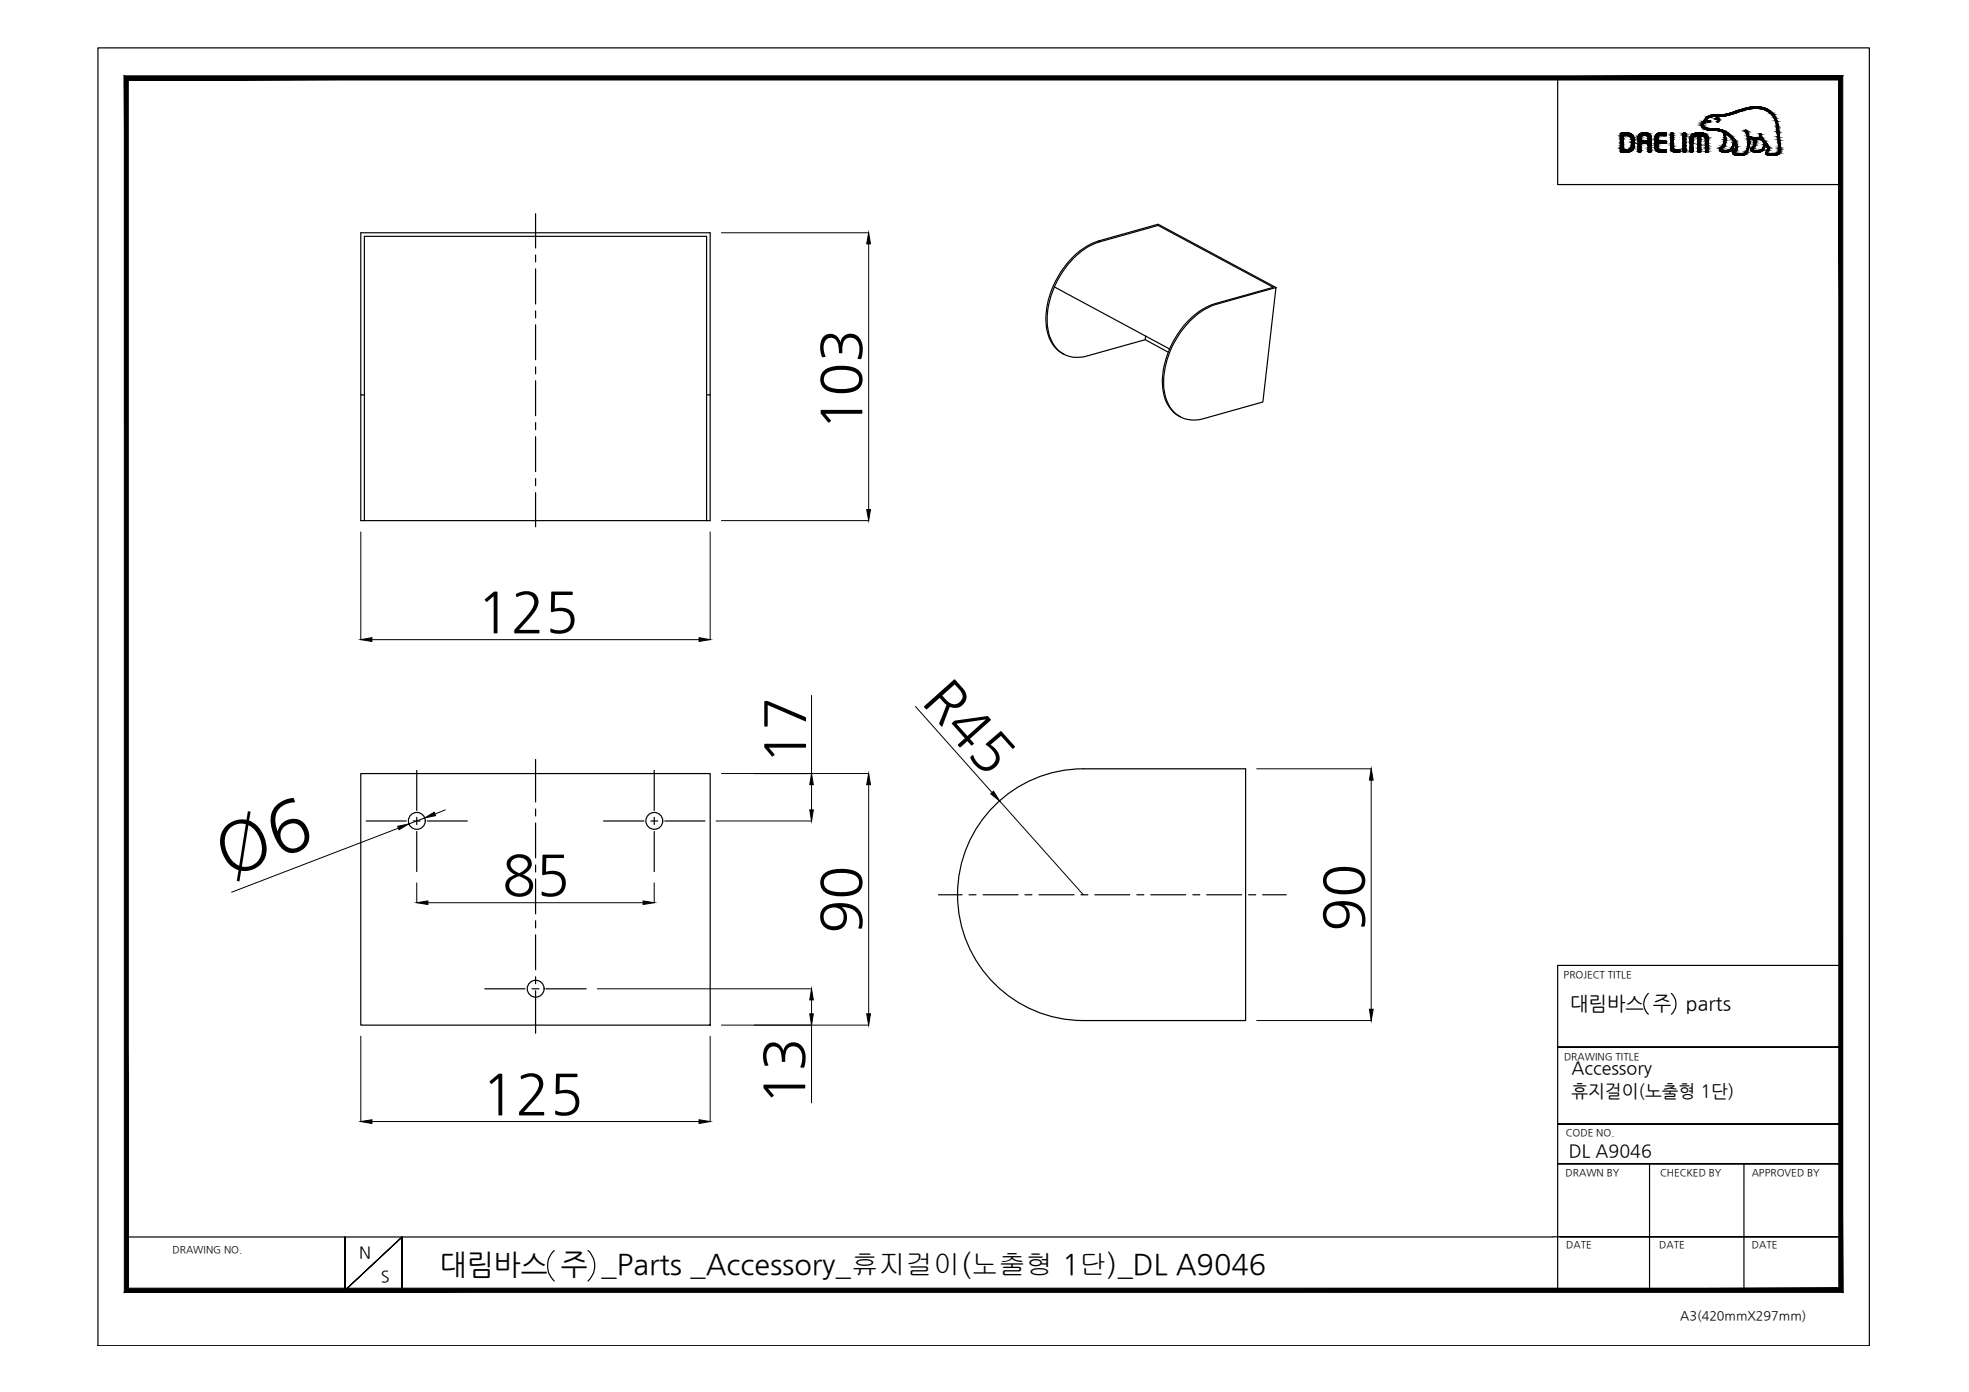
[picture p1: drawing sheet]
<svg xmlns="http://www.w3.org/2000/svg" width="420mm" height="297mm" viewBox="0 0 420 297" stroke-linecap="round" stroke-linejoin="round" font-family="sans-serif">
<defs><g id="words">
<text font-size="14.9" x="48.2" y="186.9" transform="rotate(-21 48.2 186.9)">Ø6</text>
<g font-size="11.9">
<text x="183.5" y="91.9" transform="rotate(-90 183.5 91.9)">103</text>
<text x="101.8" y="134.6">125</text>
<text x="196.7" y="149.5" transform="rotate(48 196.7 149.5)">R45</text>
<text x="171.4" y="163.1" transform="rotate(-90 171.4 163.1)">17</text>
<text x="107.1" y="190.7">85</text>
<text x="183.5" y="199.2" transform="rotate(-90 183.5 199.2)">90</text>
<text x="290.7" y="198.8" transform="rotate(-90 290.7 198.8)">90</text>
<text x="102.8" y="237.5">125</text>
<text x="171.3" y="235.9" transform="rotate(-90 171.3 235.9)">13</text>
</g>
<text font-size="6.1" x="93.8" y="271.9">대림바스 주 _Parts _Accessory_휴지걸이(노출형 1단)_DL A9046</text>
<g font-size="4.2">
<text x="335.1" y="215.4">대림바스 주</text>
<text x="359.8" y="215.4">parts</text>
</g>
<g font-size="3.8">
<text x="335.3" y="229.2">Accessory</text>
<text x="335.3" y="234">휴지걸이(노출형 1단)</text>
<text x="334.8" y="247">DL A9046</text>
</g>
<g font-size="3.5">
<text x="76.6" y="268.5">N</text>
<text x="81.3" y="273.6">S</text>
</g>
<text font-size="2.7" x="358.5" y="281.6">A3(420mmX297mm)</text>
<g font-size="2.1">
<text x="333.7" y="208.6">PROJECT TITLE</text>
<text x="333.7" y="226.2">DRAWING TITLE</text>
<text x="334.1" y="242.4">CODE NO.</text>
<text x="334.1" y="251">DRAWN BY</text>
<text x="354.2" y="251">CHECKED BY</text>
<text x="373.8" y="251">APPROVED BY</text>
<text x="36.8" y="267.4">DRAWING NO.</text>
<text x="334.2" y="266.4">DATE</text>
<text x="354.1" y="266.4">DATE</text>
<text x="373.8" y="266.4">DATE</text>
</g>
</g></defs>
<!-- layer: 0 -->
<g fill="none" stroke="#000" stroke-width=".25">
<path d="M20.9 10.2h378v277h-378zM332.4 16.6v22.8h60.4M368.6 32.4h.1M114.3 45.6v7.3M114.3 54.4v1.5M114.3 57.4v7.5M234.5 51.4l12.6-3.5 25.2 13.5M234.5 51.4l.3 .2 12.3-3.5 24.6 13.2-12.4 3.5M234.5 51.4a17.3 17.3 0 0 0-10.3 10.9 13.1 13.1 0 0 0 .3 11l1.1 1.3 1.4 1M234.8 51.6a16.3 16.3 0 0 0-9.3 8.4 16 16 0 0 0-1.6 11.6 6.2 6.2 0 0 0 8.1 4.4l12.4-3.5M114.3 66.4v1.4M114.3 69.3v7.5"/>
<path d="M114.3 78.3v1.5M225 61.2l24.6 13.3M244.5 71.7l-.1 .8 4.9 2.7M253.9 68.5a14 14 0 0 1 5.7-3.6l12.7-3.5-2.8 24.4-12.7 3.5a6.3 6.3 0 0 1-8.2-5 18.2 18.2 0 0 1 5.3-15.8zM259.6 64.9l-.3-.1a17.2 17.2 0 0 0-10.2 10.9 13.3 13.3 0 0 0-.1 10.4 6 6 0 0 0 2.9 2.9M77 84.3v-34.6h74.5v61.4h-74.5v-26.8h.8v26.8M77.8 84.3v-33.9h73v33.9M114.3 81.3v7.4M114.3 90.2v1.5M114.3 93.2v7.4M151.5 84.3h-.7v26.8M114.3 102.1v1.5"/>
<path d="M114.3 105.1v7.3M77 165.1h74.5v53.7h-74.5zM78.1 175.2h8.6M88.2 175.2h1.4M88.9 164.4v8.5M88.9 174.4v1.6M88.9 177.4v8.6M91.2 175.2h8.5M114.3 162.1v9M114.3 172.6v1.5M114.3 175.6v7.5M128.8 175.2h8.6"/>
<path d="M138.9 175.2h1.5M139.6 164.4v8.5M139.6 174.4v1.6M139.6 177.4v8.6M141.8 175.2h8.6M231.2 164.1h34.6v53.7h-34.6M231.2 164.1a26.9 26.9 0 0 0-26.9 26.8 26.9 26.9 0 0 0 26.9 26.9M114.3 184.6v1.5M114.3 187.6v7.4M114.3 196.5v1.5M114.3 199.5v7.4M200.3 190.9h5"/>
<path d="M206.8 190.9h1.5M209.8 190.9h7.4M218.7 190.9h1.5M221.7 190.9h7.5M230.7 190.9h1.4M233.6 190.9h7.5M242.6 190.9h1.5M245.6 190.9h7.4M254.5 190.9h1.5M257.5 190.9h7.5M266.4 190.9h1.6M269.4 190.9h5.1"/>
<path d="M103.4 211h8.6M113.5 211h1.5M114.3 208.4v1.5M114.3 211.4v9.1M116.5 211h8.6M351.7 212a3 3 0 0 0 0 4.4M356.6 212a3 3 0 0 1 0 4.4M392.8 206h-60.4v69.7M332.4 223.4h60.4h-60.4M332.4 239.9h60.4h-60.4M332.4 248.3h60.4h-60.4M352 248.3v27"/>
<path d="M372.1 248.3v27M27 264h304.4M73.6 264v11.4l12.2-11.4-12.2 11.4zM85.8 275.4v-11.4v11.4M118.3 266.8a4.5 4.5 0 0 0 0 6.6M125.5 266.8a4.4 4.4 0 0 1 0 6.6M331.4 263.9h61.4h-59.9M341 275.3h51.8"/>
<circle cx="88.9" cy="175.2" r="1.8"/>
<circle cx="139.6" cy="175.2" r="1.8"/>
<circle cx="114.3" cy="211" r="1.8"/>
</g>
<g fill="#000" stroke="#000" stroke-width=".21">
<path d="M185.4 49.7l.3 2.3h-.8zM184.9 108.7h.8l-.3 2.4zM77 136.5l2.4-.4v.8zM149.2 136.1l2.3 .4-2.3 .4zM84.9 176.3l2.3-.5-2 1.3zM90.6 174.6l2.1-1.3 .2 .7zM172.8 172.8h.8l-.4 2.4zM173.2 165.1l.4 2.3h-.8zM185.4 165.1l.3 2.3h-.8zM211.4 169.4l.6-.6 1.3 2.1zM292.6 164.1l.4 2.4h-.8zM88.9 192.6l2.4-.4v.8z"/>
<path d="M137.2 192.2l2.4 .4-2.4 .4zM173.2 211l.4 2.4h-.8zM172.8 216.3h.8l-.4 2.5zM184.9 216.3h.8l-.3 2.5zM292.2 215.4h.8l-.4 2.4zM77 239.3l2.4-.4v.8zM149.2 238.9l2.3 .4-2.3 .4z"/>
<path d="M27.4 274.9l-.9 .9 365.9-.9zM26.5 275.8l365.9-.9 .8 .9zM392.4 17.1v257.8l.8 .9zM393.2 16.2v259.6l-.8-258.7zM27.4 17.1h365l.8-.9zM26.5 16.2h366.7l-365.8 .9zM26.5 16.2l.9 258.7v-257.8zM26.5 16.2l.9 258.7-.9 .9z"/>
</g>
<g fill="none" stroke="#000" stroke-width=".21">
<path d="M154 49.7h31.4M185.4 52v56.7M77 113.5v23M151.5 113.5v23M154 111.1h31.4M79.4 136.5h69.8M173.2 148.4v16.7M195.4 150.8l16.3 18.3M85 176.7l-35.6 13.7M90.6 174.6l-3.4 1.2M95 172.8l-2.2 .9M152.8 175.2h20.4"/>
<path d="M154 165.1h31.4M173.2 167.4v5.4M185.4 167.4v48.9M213.3 170.9l17.9 20M268.2 164.1h24.4M292.6 166.5v48.9M88.9 188.4v4.2M91.3 192.6h45.9M139.6 188.4v4.2M127.5 211h45.7M154 218.8h31.4M173.2 213.4v2.9"/>
<path d="M173.2 218.8v16.5M268.2 217.8h24.4M77 221.1v18.2M79.4 239.3h69.8M151.5 221.1v18.2"/>
</g>
<g fill="#000" stroke="#000" stroke-width=".21">
<path d="M345.8 32.4h2zM346.1 32.5h1.4zM346.2 32.5h1.3zM346.2 28.4h1.3zM346.4 28.4h.9zM347.1 31.9h1.3zM351.1 28.9h1.1zM353.7 32.4h1.9zM354 28.4h1.6zM354 32.5h1.6zM354.3 32.5h.4zM354.3 28.4h.4z"/>
<path d="M354.6 28.9h1zM357.1 32.4h1.4zM357.4 32.5h.6zM362.3 28.4h.7zM363 26.9h.4zM363.3 27.3h.8zM363.6 29.1h.8zM364.4 27.7h3.1zM364.5 25.8h.3zM365.9 24.5h3.2zM366 25.4h.2zM366.4 24.5h2.7z"/>
<path d="M366.4 25.1h.2zM366.9 24.5h2.3zM370.5 23.7h1.1zM374.3 22.8h.8zM374.7 29.7h1.5zM375.2 29.7h.5zM375.6 29.4h.4zM375.6 28.6h.1zM375.8 29.7h.4z"/>
<path d="M345.8 28.9h1.2zM345.8 28.9h1.2z"/>
<path d="M345.8 31.9h1.2zM345.8 31.9h1.2z"/>
<path d="M346.2 32.5h1.1zM346.4 32.5h.9z"/>
<path d="M345.8 28.9h.6zM345.8 28.9h.9z"/>
<path d="M345.8 28.9l.6 .1zM345.8 28.9l.6 .1z"/>
<path d="M345.8 29h.6zM345.8 29h.6z"/>
<path d="M345.8 29l.6 .2v-.2zM345.8 29l.6 .2h-.6z"/>
<path d="M345.8 29.2h.6zM345.8 29.2h.6z"/>
<path d="M345.8 29.2l.6 .3v-.3zM345.8 29.2l.6 .3h-.6z"/>
<path d="M345.8 29.5l.6 .3v-.3zM345.8 29.5l.6 .3h-.6z"/>
<path d="M345.8 29.8l.6 .1v-.1zM345.8 29.8l.6 .1h-.6z"/>
<path d="M345.8 29.9l.6 .5v-.5zM345.8 29.9l.6 .5h-.6z"/>
<path d="M345.8 30.4l.6 .3v-.3zM345.8 30.4l.6 .3h-.6z"/>
<path d="M345.8 30.7l.6 .4v-.4zM345.8 30.7l.6 .4h-.6z"/>
<path d="M345.8 31.1h.6zM345.8 31.1h.6z"/>
<path d="M345.8 31.1l.6 .4v-.4zM345.8 31.1l.6 .4h-.6z"/>
<path d="M345.8 31.5l.6 .2v-.2zM345.8 31.5l.6 .2h-.6z"/>
<path d="M345.8 31.7h.6zM345.8 31.7h.6z"/>
<path d="M345.8 31.7l.6 .2v-.2zM345.8 31.7l.6 .2h-.6z"/>
<path d="M345.8 31.9h.6zM345.8 31.9h.6z"/>
<path d="M345.8 31.9h.6zM345.8 31.9h.6z"/>
<path d="M345.8 31.9h.7zM345.8 31.9h.7z"/>
<path d="M345.8 28.9h.9zM345.8 28.9h1.2z"/>
<path d="M345.8 31.9h1zM345.8 31.9h1z"/>
<path d="M345.8 31.9h1.1zM345.8 31.9h1.1z"/>
<path d="M345.8 28.9h1.2zM345.8 28.9h1.2z"/>
<path d="M347 28.9h1.4zM347 28.9h1.4z"/>
<path d="M345.8 31.9h1.2zM345.8 31.9h1.2z"/>
<path d="M346.4 28.4h1.1zM346.2 28.4h1.3zM346.1 28.4h1.4z"/>
<path d="M346.1 28.4h1.4zM345.9 28.4h1.6z"/>
<path d="M345.9 28.4l1.9 .1zM345.8 28.5h2z"/>
<path d="M345.9 32.4h1.6zM345.9 32.4l1.6 .1zM346.1 32.5h1.4z"/>
<path d="M345.8 28.5h2zM345.8 28.5h2z"/>
<path d="M345.8 32.4h2zM345.8 32.4h1.7z"/>
<path d="M345.8 28.5l2.3 .1-.3-.1zM345.8 28.5l2.3 .1h-2.3z"/>
<path d="M345.8 28.6h2.3zM345.8 28.6h2.3z"/>
<path d="M345.8 28.6l2.4 .1zM345.8 28.6l2.4 .1z"/>
<path d="M345.8 32.2l2.3 .1zM345.8 32.2l2.3 .1z"/>
<path d="M345.8 32.3l2 .1 .3-.1zM345.8 32.3l2 .1h-2zM345.8 32.4h2z"/>
<path d="M345.8 28.7l2.5 .1zM345.8 28.7l2.5 .1z"/>
<path d="M345.8 32.2h2.4zM345.8 32.2h2.3z"/>
<path d="M345.8 28.8h2.5zM345.8 28.8h2.5z"/>
<path d="M345.8 32.1h2.5zM345.8 32.1l2.4 .1z"/>
<path d="M345.8 28.8l2.6 .1-.1-.1zM345.8 28.8l2.6 .1h-2.6z"/>
<path d="M345.8 32.1h2.5zM345.8 32.1h2.5z"/>
<path d="M347 28.9h1.4zM347 28.9h1.4z"/>
<path d="M347.1 28.9h1.3zM347.1 28.9h1.3z"/>
<path d="M347.3 28.9l1.2 .1zM347.3 28.9l1.2 .1z"/>
<path d="M347.2 31.9h1.2zM347.1 31.9h1.3zM347 31.9h1.4z"/>
<path d="M345.8 31.9l2.5 .2 .1-.2zM345.8 31.9l2.5 .2h-2.5z"/>
<path d="M347.5 31.8h1zM347.2 31.9h1.2z"/>
<path d="M347.6 29l.9 .1zM347.6 29l.9 .1z"/>
<path d="M347.7 29.1l.9 .1-.1-.1zM347.7 29.1l.9 .1z"/>
<path d="M347.6 31.8h.9zM347.5 31.8h1z"/>
<path d="M347.8 31.7h.8zM347.6 31.8h.9z"/>
<path d="M347.9 29.2l.8 .2-.1-.2zM347.9 29.2l.8 .2h-.7z"/>
<path d="M348 29.4h.7zM348 29.4h.7z"/>
<path d="M348.1 29.4l.7 .3-.1-.3zM348.1 29.4l.7 .3h-.7z"/>
<path d="M348 31.5l.6 .2 .1-.2zM348 31.5l.6 .2h-.8z"/>
<path d="M348.1 29.7l.7 .1zM348.1 29.7l.7 .1z"/>
<path d="M348.1 29.8l.7 .2v-.2zM348.1 29.8l.7 .2h-.7z"/>
<path d="M348.1 30l.7 .1zM348.1 30l.7 .1zM348.1 30.1h.7zM348.1 30.1h.7zM348.1 30.1h.7zM348.1 30.1h.7zM348.1 30.1h.7zM348.1 30.1h.7z"/>
<path d="M348.1 30.1h.7zM348.1 30.1h.7z"/>
<path d="M348.1 30.1l.7 .1zM348.1 30.1l.7 .1zM348.1 30.2h.7zM348.1 30.2h.7z"/>
<path d="M348.1 30.2l.7 .2v-.2zM348.1 30.2l.7 .2h-.7z"/>
<path d="M348.1 30.4l.7 .2v-.2zM348.1 30.4l.7 .2h-.7z"/>
<path d="M348.1 30.6l.7 .1zM348.1 30.6l.7 .1z"/>
<path d="M348.1 30.7h.7zM348.1 30.7h.7z"/>
<path d="M348.1 30.7h.7zM348.1 30.7h.7z"/>
<path d="M348.1 30.7l.7 .1zM348.1 30.7l.7 .1z"/>
<path d="M348.1 30.8l.7 .4v-.4zM348.1 30.8l.7 .4h-.7zM348.1 31.2h.7zM348.1 31.2h.7z"/>
<path d="M348.1 31.2l.6 .3 .1-.3zM348.1 31.2l.6 .3h-.7zM348 31.5h.7zM348 31.5h.7z"/>
<path d="M349.5 29.5h.7zM349.5 29.5h.7zM349.5 29.5h.7zM349.5 29.5h.7z"/>
<path d="M349.5 32.3h.7zM349.5 32.3h.7z"/>
<path d="M349.7 32.4h.3zM349.7 32.4l.3 .1z"/>
<path d="M349.7 32.4h.4zM349.7 32.4h.3z"/>
<path d="M349.6 32.4h.5zM349.6 32.4h.5z"/>
<path d="M349.5 29.4l.7 .1zM349.5 29.4l.7 .1zM349.5 29.5h.7zM349.5 29.5h.7z"/>
<path d="M349.5 29.5l.7 .1zM349.5 29.5l.7 .1zM349.5 29.6h.7zM349.5 29.6h.7z"/>
<path d="M349.5 29.6l.7 .2v-.2zM349.5 29.6l.7 .2h-.7zM349.5 29.8h.7zM349.5 29.8h.7z"/>
<path d="M349.5 29.8l.7 .2v-.2zM349.5 29.8l.7 .2h-.7z"/>
<path d="M349.5 30l.7 .1zM349.5 30l.7 .1z"/>
<path d="M349.5 30.6l.7 .1zM349.5 30.6l.7 .1z"/>
<path d="M349.5 30.7l.7 .2v-.2zM349.5 30.7l.7 .2h-.7z"/>
<path d="M349.5 30.9l.7 .4v-.4zM349.5 30.9l.7 .4h-.7z"/>
<path d="M349.5 31.3l.7 .1zM349.5 31.3l.7 .1z"/>
<path d="M349.5 31.4l.7 .4v-.4zM349.5 31.4l.7 .4h-.7z"/>
<path d="M349.5 31.8h.7zM349.5 31.8h.7z"/>
<path d="M349.5 31.8l.7 .3v-.3zM349.5 31.8l.7 .3h-.7z"/>
<path d="M349.5 32.1h.7zM349.5 32.1h.7z"/>
<path d="M349.5 32.1l.7 .1v-.1zM349.5 32.1l.7 .1h-.7z"/>
<path d="M349.5 32.2l.7 .1zM349.5 32.2l.7 .1z"/>
<path d="M349.5 32.3h.7zM349.5 32.3h.7zM349.5 32.3h.7zM349.5 32.3h.7z"/>
<path d="M349.5 32.3l.7 .1zM349.5 32.3l.7 .1z"/>
<path d="M349.6 32.4h.6zM349.6 32.4h.5z"/>
<path d="M349.5 29.2l.7 .2v-.2zM349.5 29.2l.7 .2h-.7zM349.5 29.4h.7zM349.5 29.4h.7z"/>
<path d="M349.6 29.1l.6 .1 .1-.1zM349.6 29.1l.6 .1h-.7zM349.5 29.2h.7zM349.5 29.2h.7z"/>
<path d="M349.6 29h.8zM349.6 29h.8z"/>
<path d="M349.6 29h.8zM349.6 29l.7 .1z"/>
<path d="M349.6 28.9h.9zM349.6 28.9h1.2z"/>
<path d="M349.6 28.9h.9zM349.6 28.9l.8 .1z"/>
<path d="M350.8 28.4h.3zM350.8 28.4h.3z"/>
<path d="M350.8 28.4h.3zM350.7 28.4h.4z"/>
<path d="M350.7 28.4h.6zM350.5 28.4h.8z"/>
<path d="M350.5 28.4h.9zM350.5 28.4h.9z"/>
<path d="M350.5 28.4h1.1zM350.3 28.4h1.3z"/>
<path d="M350.3 28.4h1.3zM350.3 28.4h1.3z"/>
<path d="M350.3 28.4l1.5 .1zM350.1 28.5h1.7zM350.1 28.5h1.7zM350.1 28.5h1.7z"/>
<path d="M351.7 29.5h.6zM351.7 29.5h.6z"/>
<path d="M350.1 28.5h1.8zM349.9 28.5h2z"/>
<path d="M349.9 28.5l2 .1zM349.9 28.5l2 .1z"/>
<path d="M349.9 28.6l2.2 .1zM349.8 28.7h2.3z"/>
<path d="M349.8 28.7h2.3zM349.8 28.7h2.3z"/>
<path d="M349.8 28.7l2.4 .1-.1-.1zM349.8 28.7l2.4 .1h-2.5zM349.7 28.8h2.5zM349.7 28.8h2.5z"/>
<path d="M349.7 28.8l2.5 .1zM349.7 28.8l2.5 .1z"/>
<path d="M351.1 28.9h1.1zM351.1 28.9h1.1zM351.1 28.9h1.1z"/>
<path d="M351.3 28.9l.9 .1zM351.3 28.9l.9 .1z"/>
<path d="M351.4 29h.9zM351.4 29h.9z"/>
<path d="M351.8 32.4h.4zM351.8 32.4h.5z"/>
<path d="M351.8 32.4h.4zM351.8 32.4l.4 .1z"/>
<path d="M351.6 29l.7 .1zM351.6 29l.7 .1z"/>
<path d="M351.6 29.1h.7zM351.6 29.1h.7z"/>
<path d="M351.6 29.1l.7 .1zM351.6 29.1l.7 .1z"/>
<path d="M351.6 29.2l.7 .2v-.2zM351.6 29.2l.7 .2h-.6z"/>
<path d="M351.7 29.4l.6 .1v-.1zM351.7 29.4l.6 .1h-.6zM351.7 29.5h.6zM351.7 29.5h.6z"/>
<path d="M351.7 29.5h.6zM351.7 29.5h.6z"/>
<path d="M351.7 29.5l.6 .1zM351.7 29.5l.6 .1zM351.7 29.6h.6zM351.7 29.6h.6z"/>
<path d="M351.7 29.6l.6 .2v-.2zM351.7 29.6l.6 .2h-.6z"/>
<path d="M351.7 29.8l.6 .1zM351.7 29.8l.6 .1z"/>
<path d="M351.7 29.9l.6 .1v-.1zM351.7 29.9l.6 .1h-.6z"/>
<path d="M351.7 30l.6 .1zM351.7 30l.6 .1z"/>
<path d="M349.5 30.1h2.8zM349.5 30.1h2.8z"/>
<path d="M349.5 30.1l2.8 .1zM349.5 30.1l2.8 .1z"/>
<path d="M349.5 30.2l2.8 .3v-.3zM349.5 30.2l2.8 .3h-2.8z"/>
<path d="M349.5 30.5l2.8 .1zM349.5 30.5l2.8 .1z"/>
<path d="M351.7 30.6l.6 .1zM351.7 30.6l.6 .1z"/>
<path d="M351.7 30.7l.6 .1v-.1zM351.7 30.7l.6 .1h-.6z"/>
<path d="M351.7 30.8l.6 .2v-.2zM351.7 30.8l.6 .2h-.6zM351.7 31h.6zM351.7 31h.6z"/>
<path d="M351.7 31l.6 .5v-.5zM351.7 31l.6 .5h-.6z"/>
<path d="M351.7 31.5l.6 .1zM351.7 31.5l.6 .1z"/>
<path d="M351.7 31.6l.6 .2v-.2zM351.7 31.6l.6 .2h-.6z"/>
<path d="M351.7 31.8l.6 .2v-.2zM351.7 31.8l.6 .2h-.6z"/>
<path d="M351.7 32l.6 .1v-.1zM351.7 32l.6 .1h-.6z"/>
<path d="M351.7 32.1l.6 .1zM351.7 32.1l.6 .1z"/>
<path d="M351.7 32.2l.6 .1zM351.7 32.2l.6 .1zM351.7 32.3h.6zM351.7 32.3h.6z"/>
<path d="M351.7 32.3h.6zM351.7 32.3h.6z"/>
<path d="M351.7 32.3l.6 .1zM351.7 32.3l.6 .1z"/>
<path d="M351.7 32.4h.6zM351.7 32.4h.6z"/>
<path d="M353.3 28.9h1.1zM353.3 28.9h1.1z"/>
<path d="M353.3 31.9h2.3zM353.3 31.9h2.3z"/>
<path d="M353.2 29.3l.6 .1zM353.2 29.3l.6 .1zM353.2 29.4h.6zM353.2 29.4h.6z"/>
<path d="M353.2 29.4h.6zM353.2 29.4h.6zM353.2 29.4h.6zM353.2 29.4h.6z"/>
<path d="M353.2 29.4l.6 .1zM353.2 29.4l.6 .1z"/>
<path d="M353.2 29.5l.6 .1zM353.2 29.5l.6 .1z"/>
<path d="M353.2 29.6l.6 .2v-.2zM353.2 29.6l.6 .2h-.6z"/>
<path d="M353.2 29.8l.6 .1v-.1zM353.2 29.8l.6 .1h-.6z"/>
<path d="M353.2 29.9l.6 .1zM353.2 29.9l.6 .1z"/>
<path d="M353.2 30l.7 .1zM353.2 30l.7 .1z"/>
<path d="M353.2 30.6l.6 .1zM353.2 30.6l.6 .1z"/>
<path d="M353.2 30.7l.6 .2v-.2zM353.2 30.7l.6 .2h-.6z"/>
<path d="M353.2 30.9l.6 .1v-.1zM353.2 30.9l.6 .1h-.6z"/>
<path d="M353.2 31l.6 .3v-.3zM353.2 31l.6 .3h-.6z"/>
<path d="M353.2 31.3l.6 .1v-.1zM353.2 31.3l.6 .1h-.6zM353.2 31.4h.6zM353.2 31.4h.6z"/>
<path d="M353.2 31.4h.6zM353.2 31.4h.6zM353.2 31.4h.6zM353.2 31.4h.6z"/>
<path d="M353.2 31.4l.6 .2v-.2zM353.2 31.4l.6 .2h-.6z"/>
<path d="M353.2 31.6l.7 .1-.1-.1zM353.2 31.6l.7 .1h-.7z"/>
<path d="M353.2 29.1l.6 .2 .1-.2zM353.2 29.1l.6 .2h-.6z"/>
<path d="M353.2 31.7l.7 .1zM353.2 31.7l.7 .1z"/>
<path d="M353.2 31.8h.7zM353.2 31.8h.7z"/>
<path d="M353.2 29h.7zM353.2 29l.7 .1zM353.2 29.1h.7zM353.2 29.1h.7z"/>
<path d="M353.2 31.8l.9 .1zM353.2 31.8l.9 .1z"/>
<path d="M353.9 32.4h1.7zM354 32.4h1.6zM354 32.4h1.6z"/>
<path d="M353.3 29h.8zM353.3 29h.6z"/>
<path d="M353.3 31.9h1zM353.3 31.9h1z"/>
<path d="M353.3 28.9h1zM353.3 28.9h1.1z"/>
<path d="M353.3 28.9h1zM353.3 28.9l.8 .1z"/>
<path d="M354.3 32.5h.3zM354.4 32.5h.2z"/>
<path d="M353.3 31.9h1.1zM353.3 31.9h1.1zM353.3 31.9h1.1zM353.3 31.9h1.1z"/>
<path d="M354.3 32.5h.4zM354.3 32.5h.4z"/>
<path d="M354.3 28.4h.8zM354.2 28.4h.9z"/>
<path d="M354.8 28.9h.8zM355.4 28.9h.2zM354.8 28.9h.8z"/>
<path d="M354.2 28.4h1.3zM354 28.4h1.5z"/>
<path d="M354.2 32.5h1zM354.2 32.5h.5z"/>
<path d="M353.2 30.6h2.2zM353.2 30.6h2.2z"/>
<path d="M353.2 30.1h2.2zM353.2 30.1h2.2z"/>
<path d="M353.2 30.6h2.2zM353.2 30.6h2.3z"/>
<path d="M354 28.4h1.5zM354 28.4h1.5z"/>
<path d="M353.2 30.1h2.3zM353.2 30.1h2.3z"/>
<path d="M353.2 30.1h2.3zM353.2 30.1h2.3z"/>
<path d="M354.1 32.5h1.4zM354.1 32.5h1.1z"/>
<path d="M354.1 32.5h1.4zM354.1 32.5h1.4z"/>
<path d="M354 28.4h1.5zM354 28.4h1.5z"/>
<path d="M354 28.4h1.6zM354 28.4h1.6zM353.9 28.4h1.7z"/>
<path d="M353.2 30.1l2.4 .1zM353.2 30.1l2.4 .1z"/>
<path d="M353.2 30.6h2.3zM353.2 30.6h2.3z"/>
<path d="M353.9 28.4l1.7 .1zM353.7 28.5h1.9z"/>
<path d="M353.7 28.5h1.9zM353.7 28.5h1.9z"/>
<path d="M353.6 28.5l2 .1v-.1zM353.5 28.6l.1-.1 2 .1z"/>
<path d="M353.5 28.6l2.1 .2v-.2zM353.5 28.6l2.1 .2h-2.3z"/>
<path d="M353.3 28.8h2.3zM353.3 28.8h2.3z"/>
<path d="M353.3 28.8l2.3 .1zM353.3 28.8l2.3 .1z"/>
<path d="M353.3 28.9h2.3zM353.3 28.9h2.3zM353.3 28.9h2.3zM353.3 28.9h2.3z"/>
<path d="M354.4 28.9h1.2zM354.4 28.9h1.2z"/>
<path d="M354.4 28.9h1.2zM354.4 28.9h1.2zM354.6 28.9h1z"/>
<path d="M353.2 30.2l2.4 .1zM353.2 30.2l2.4 .1z"/>
<path d="M353.2 30.3l2.4 .2v-.2zM353.2 30.3l2.4 .2h-2.4z"/>
<path d="M353.2 30.5h2.4zM353.2 30.5h2.4z"/>
<path d="M353.2 30.5h2.4zM353.2 30.5l2.3 .1z"/>
<path d="M353.3 31.9l2.3 .1zM353.3 31.9l2.3 .1zM353.3 32h2.3zM353.3 32h2.3z"/>
<path d="M353.3 32l2.3 .1v-.1zM353.3 32l2.3 .1h-2.2z"/>
<path d="M353.4 32.1l2.2 .1zM353.4 32.1l2.2 .1z"/>
<path d="M353.4 32.2l2.2 .2v-.2zM353.4 32.2l2.2 .2h-1.9zM353.7 32.4h1.9z"/>
<path d="M353.7 32.4h1.9zM353.7 32.4h1.9zM353.9 32.4h1.7z"/>
<path d="M354 32.4l1.6 .1zM354 32.4l1.6 .1zM354 32.5h1.6z"/>
<path d="M354 32.5h1.6zM354 32.5h1.5z"/>
<path d="M356.6 28.4h.4zM356.6 28.4h.4z"/>
<path d="M356.6 28.4h.4zM356.5 28.4h.5z"/>
<path d="M356.5 28.4l.6 .1zM356.5 28.4l.6 .1z"/>
<path d="M356.5 28.5h.6zM356.5 28.5h.6z"/>
<path d="M356.5 28.5l.6 .1zM356.5 28.5l.6 .1zM356.5 28.6h.6zM356.5 28.6h.6z"/>
<path d="M356.5 28.6l.6 .1zM356.5 28.6l.6 .1z"/>
<path d="M356.5 28.7h.6zM356.5 28.7h.6z"/>
<path d="M356.5 28.7l.6 .2v-.2zM356.5 28.7l.6 .2h-.6z"/>
<path d="M356.5 28.9l.6 .1zM356.5 28.9l.6 .1z"/>
<path d="M356.5 29l.6 .3v-.3zM356.5 29l.6 .3h-.6z"/>
<path d="M356.5 29.3l.6 .1zM356.5 29.3l.6 .1z"/>
<path d="M356.5 29.4l.6 .3v-.3zM356.5 29.4l.6 .3h-.6z"/>
<path d="M356.5 29.7l.6 .1zM356.5 29.7l.6 .1z"/>
<path d="M356.5 29.8l.6 .7v-.7zM356.5 29.8l.6 .7h-.6z"/>
<path d="M356.5 30.5l.6 .1zM356.5 30.5l.6 .1z"/>
<path d="M356.5 30.6l.6 .3v-.3zM356.5 30.6l.6 .3h-.6z"/>
<path d="M356.5 30.9l.6 .1zM356.5 30.9l.6 .1z"/>
<path d="M356.5 31l.6 .2v-.2zM356.5 31l.6 .2h-.6z"/>
<path d="M356.5 31.2l.6 .1zM356.5 31.2l.6 .1z"/>
<path d="M356.5 31.3l.6 .1zM356.5 31.3l.6 .1z"/>
<path d="M356.5 31.4h.6zM356.5 31.4h.6z"/>
<path d="M356.5 31.4l.6 .1zM356.5 31.4l.6 .1zM356.5 31.5h.6zM356.5 31.5h.6z"/>
<path d="M356.5 31.5h.6zM356.5 31.5h.6z"/>
<path d="M356.5 31.5l.6 .1zM356.5 31.5l.6 .1z"/>
<path d="M356.5 31.6h.6zM356.5 31.6h.6z"/>
<path d="M356.5 31.6l.7 .2-.1-.2zM356.5 31.6l.7 .2h-.7zM356.5 31.8h.7zM356.5 31.8h.7z"/>
<path d="M356.5 31.8h.8zM356.5 31.8h.8z"/>
<path d="M356.5 31.8l.9 .1zM356.5 31.8l.9 .1z"/>
<path d="M357.4 32.5h.5zM357.6 32.5h.3z"/>
<path d="M356.5 31.9h1.1zM356.5 31.9h1.1z"/>
<path d="M356.5 31.9h1.2zM356.5 31.9h1.2z"/>
<path d="M357.4 32.5h.8zM357.4 32.5h.6z"/>
<path d="M357.2 32.4h1.1zM357.2 32.4l1 .1z"/>
<path d="M357.2 32.4h1.1zM357.2 32.4h1.1z"/>
<path d="M356.5 31.9h2zM356.5 31.9h2z"/>
<path d="M356.5 31.9l2 .1zM356.5 31.9l2 .1z"/>
<path d="M356.6 32h1.9zM356.6 32h1.9z"/>
<path d="M356.6 32l1.9 .1v-.1zM356.6 32l1.9 .1h-1.9z"/>
<path d="M356.6 32.1l1.9 .2v-.2zM356.6 32.1l1.9 .2h-1.7z"/>
<path d="M356.8 32.3h1.7zM356.8 32.3h1.7z"/>
<path d="M356.9 32.3l1.6 .1zM356.9 32.3l1.6 .1z"/>
<path d="M357.1 32.4h1.4zM357.1 32.4h1.4zM357.1 32.4h1.4z"/>
<path d="M357.1 32.4h1.4zM357.1 32.4h1.4z"/>
<path d="M357.2 32.4h1.3zM357.2 32.4h1.1z"/>
<path d="M359.3 28.4l.4 .1zM359.1 28.5h.6zM359.1 28.5h.6zM359.1 28.5h.6z"/>
<path d="M359.1 28.5l.6 .1v-.1zM359.1 28.5l.6 .1h-.6z"/>
<path d="M359.1 32.4h.6zM359.1 32.4l.5 .1z"/>
<path d="M359.1 28.6h.6zM359.1 28.6h.6zM359.1 28.6h.6zM359.1 28.6h.6z"/>
<path d="M359.1 28.6l.6 .1zM359.1 28.6l.6 .1zM359.1 28.7h.6zM359.1 28.7h.6z"/>
<path d="M359.1 28.7l.6 .2v-.2zM359.1 28.7l.6 .2h-.6zM359.1 28.9h.6zM359.1 28.9h.6z"/>
<path d="M359.1 28.9l.6 .2v-.2zM359.1 28.9l.6 .2h-.6zM359.1 29.1h.6zM359.1 29.1h.6z"/>
<path d="M359.1 29.1l.6 .6v-.6zM359.1 29.1l.6 .6h-.6zM359.1 29.7h.6zM359.1 29.7h.6z"/>
<path d="M359.1 29.7l.6 .7v-.7zM359.1 29.7l.6 .7h-.6zM359.1 30.4h.6zM359.1 30.4h.6z"/>
<path d="M359.1 30.4l.6 .7v-.7zM359.1 30.4l.6 .7h-.6zM359.1 31.1h.6zM359.1 31.1h.6z"/>
<path d="M359.1 31.1l.6 .6v-.6zM359.1 31.1l.6 .6h-.6zM359.1 31.7h.6zM359.1 31.7h.6z"/>
<path d="M359.1 31.7l.6 .2v-.2zM359.1 31.7l.6 .2h-.6zM359.1 31.9h.6zM359.1 31.9h.6z"/>
<path d="M359.1 31.9l.6 .2v-.2zM359.1 31.9l.6 .2h-.6zM359.1 32.1h.6zM359.1 32.1h.6z"/>
<path d="M359.1 32.1l.6 .1v-.1zM359.1 32.1l.6 .1h-.6zM359.1 32.2h.6zM359.1 32.2h.6z"/>
<path d="M359.1 32.2l.6 .1zM359.1 32.2l.6 .1z"/>
<path d="M359.1 32.3l.6 .1v-.1zM359.1 32.3l.6 .1h-.6zM359.1 32.4h.6zM359.1 32.4h.6z"/>
<path d="M360.8 32.4h.3zM360.8 32.4l.3 .1z"/>
<path d="M360.7 32.4h.5zM360.7 32.4h.4zM360.8 32.4h.3zM360.8 32.4h.3z"/>
<path d="M360.6 30h.7zM360.6 30h.7z"/>
<path d="M360.6 30l.7 .1zM360.6 30l.7 .1z"/>
<path d="M360.6 30.1h.7zM360.6 30.1h.7z"/>
<path d="M360.6 30.1l.7 .1zM360.6 30.1l.7 .1z"/>
<path d="M360.6 30.2h.7zM360.6 30.2h.7z"/>
<path d="M360.6 30.2l.7 .1v-.1zM360.6 30.2l.7 .1h-.7z"/>
<path d="M360.6 30.3l.7 .1zM360.6 30.3l.7 .1z"/>
<path d="M360.6 30.4l.7 .1v-.1zM360.6 30.4l.7 .1h-.7z"/>
<path d="M360.6 30.5l.7 .1zM360.6 30.5l.7 .1z"/>
<path d="M360.6 30.6l.7 1v-1zM360.6 30.6l.7 1h-.7z"/>
<path d="M360.6 31.6h.7zM360.6 31.6h.7z"/>
<path d="M360.6 31.6l.7 .4v-.4zM360.6 31.6l.7 .4h-.7zM360.6 32h.7zM360.6 32h.7z"/>
<path d="M360.6 32l.7 .1v-.1zM360.6 32l.7 .1h-.7zM360.6 32.1h.7zM360.6 32.1h.7z"/>
<path d="M360.6 32.1l.7 .2v-.2zM360.6 32.1l.7 .2h-.7zM360.6 32.3h.7zM360.6 32.3h.7z"/>
<path d="M360.6 32.3l.7 .1zM360.6 32.3l.7 .1zM360.6 32.4h.7zM360.6 32.4h.7z"/>
<path d="M360.6 32.4h.7zM360.6 32.4h.6z"/>
<path d="M360.6 29.6l.7 .1zM360.6 29.6l.7 .1z"/>
<path d="M360.6 29.7l.7 .3v-.3zM360.6 29.7l.7 .3h-.7z"/>
<path d="M360.7 29.4h.6zM360.7 29.4h.6z"/>
<path d="M360.7 29.4l.6 .2v-.2zM360.7 29.4l.6 .2h-.7z"/>
<path d="M360.8 29.2l.5 .2 .1-.2zM360.8 29.2l.5 .2h-.6z"/>
<path d="M360.8 29.1l.6 .1 .2-.1zM360.8 29.1l.6 .1h-.6z"/>
<path d="M360.8 29h1zM360.8 29h1z"/>
<path d="M360.8 29h1zM360.8 29.1h.8z"/>
<path d="M360.8 29h1.3zM360.8 29h1.4z"/>
<path d="M360.8 29h1.3zM360.8 29h1z"/>
<path d="M362.3 29h.6zM362.3 29h.6z"/>
<path d="M362.3 32.3h.6zM362.3 32.3h.6zM362.3 32.3h.6zM362.3 32.3h.6z"/>
<path d="M362.4 32.4h.4zM362.4 32.4l.3 .1z"/>
<path d="M362.3 32.4h.6zM362.3 32.4h.6z"/>
<path d="M362.3 32.4h.6zM362.3 32.4h.5z"/>
<path d="M362.3 29h.6zM362.3 29h.6z"/>
<path d="M362.3 29l.6 .1zM362.3 29l.6 .1z"/>
<path d="M362.3 29.1l.6 .1v-.1zM362.3 29.1l.6 .1h-.6z"/>
<path d="M362.3 29.2l.6 .1zM362.3 29.2l.6 .1z"/>
<path d="M362.3 29.3l.6 .1v-.1zM362.3 29.3l.6 .1h-.6z"/>
<path d="M362.3 29.4l.6 .1v-.1zM362.3 29.4l.6 .1h-.6z"/>
<path d="M362.3 29.5l.6 .2v-.2zM362.3 29.5l.6 .2h-.6z"/>
<path d="M362.3 29.7l.6 .4v-.4zM362.3 29.7l.6 .4h-.6z"/>
<path d="M362.3 30.1l.6 .1v-.1zM362.3 30.1l.6 .1h-.6z"/>
<path d="M362.3 30.2l.6 .6v-.6zM362.3 30.2l.6 .6h-.6z"/>
<path d="M362.3 30.8l.6 .2v-.2zM362.3 30.8l.6 .2h-.6z"/>
<path d="M362.3 31l.6 .5v-.5zM362.3 31l.6 .5h-.6z"/>
<path d="M362.3 31.5l.6 .1v-.1zM362.3 31.5l.6 .1h-.6z"/>
<path d="M362.3 31.6l.6 .2v-.2zM362.3 31.6l.6 .2h-.6z"/>
<path d="M362.3 31.8l.6 .1zM362.3 31.8l.6 .1z"/>
<path d="M362.3 31.9l.6 .2v-.2zM362.3 31.9l.6 .2h-.6z"/>
<path d="M362.3 32.1h.6zM362.3 32.1h.6z"/>
<path d="M362.3 32.1l.6 .1zM362.3 32.1l.6 .1z"/>
<path d="M362.3 32.2l.6 .1zM362.3 32.2l.6 .1z"/>
<path d="M362.3 32.3h.6zM362.3 32.3l.6 .1z"/>
<path d="M362.3 28.4h1.1zM361.8 28.4h1.6z"/>
<path d="M363 26.6l.4 .1zM363 26.6l.4 .1z"/>
<path d="M363 26.7l.4 .1zM363 26.7l.4 .1z"/>
<path d="M363 26.8l.4 .1zM363 26.8l.4 .1zM363 26.9h.4z"/>
<path d="M361.8 28.4h1.7zM361.7 28.4h1.8z"/>
<path d="M363.1 26.9l.4 .1-.1-.1zM363.1 26.9l.4 .1h-.4z"/>
<path d="M363.1 26.4l.4 .1zM363.1 26.4l.4 .1z"/>
<path d="M363.1 26.5l.3 .1 .1-.1zM363.1 26.5l.3 .1h-.4z"/>
<path d="M363.1 26.3h.4zM363.1 26.3l.4 .1z"/>
<path d="M363.1 27l.5 .1zM363.1 27l.5 .1z"/>
<path d="M361.7 28.4l2.1 .1zM361.3 28.5h2.5z"/>
<path d="M363.6 25.8h.4zM363.6 25.8h.4zM363.6 25.8h.4zM363.6 25.8h.4zM363.6 25.8h.4zM363.6 25.8h.4z"/>
<path d="M363.1 27.1h.7zM363.1 27.1h.7z"/>
<path d="M363.2 26.3h.4zM363.2 26.3h.3z"/>
<path d="M363.7 25.6h.4zM363.7 25.6h.4zM363.7 25.6h.4zM363.7 25.6h.4zM363.7 25.6h.4z"/>
<path d="M363.3 26.1l.3 .2 .2-.2zM363.3 26.1l.3 .2h-.4z"/>
<path d="M363.2 27.1l.6 .1zM363.2 27.1l.6 .1z"/>
<path d="M363.3 26.1h.5zM363.3 26.1h.5z"/>
<path d="M363.2 27.2l.9 .1zM363.2 27.2l.9 .1h-.8zM363.3 27.3h.8z"/>
<path d="M361.3 28.5h2.6zM361.3 28.5h2.6z"/>
<path d="M363.4 26l.4 .1 .1-.1zM363.4 26l.4 .1h-.5z"/>
<path d="M363.5 25.9h.4zM363.5 25.9l.4 .1h-.5z"/>
<path d="M361.3 28.5l2.9 .2-.3-.2zM361 28.7l.3-.2 2.9 .2z"/>
<path d="M363.6 25.8h.4zM363.6 25.8h.4zM363.5 25.8h.5zM363.5 25.8h.5z"/>
<path d="M363.5 25.8h.5zM363.5 25.8l.4 .1z"/>
<path d="M363.6 25.8h.4zM363.6 25.8h.4z"/>
<path d="M363.7 25.7h.4zM363.6 25.7h.5z"/>
<path d="M363.6 25.7h.5zM363.6 25.7l.4 .1z"/>
<path d="M363.4 27.3l.9 .1zM363.4 27.3l.9 .1z"/>
<path d="M363.7 25.6h.4zM363.7 25.6l.4 .1zM363.7 25.7h.4zM363.7 25.7h.4z"/>
<path d="M363.8 25.5l.3 .1zM363.8 25.5l.3 .1z"/>
<path d="M363.7 25.6h.4zM363.7 25.6h.4zM363.7 25.6h.4z"/>
<path d="M361 28.7l3.2 .1zM361 28.7l3.2 .1z"/>
<path d="M361 28.8l3.3 .2-.1-.2zM361 28.8l3.3 .2h-3.5z"/>
<path d="M363.5 27.4h.9zM363.5 27.4h.9z"/>
<path d="M362.2 29h2.1zM362.2 29h2.1z"/>
<path d="M362.2 29h2.2zM362.2 29h2.2zM362.3 29h2.1zM362.3 29h2.1z"/>
<path d="M363.9 25.3h.5zM363.9 25.3h.5z"/>
<path d="M363.9 25.3l.2 .2 .3-.2zM363.9 25.3l.2 .2h-.3z"/>
<path d="M362.9 29h1.5zM362.9 29h1.5z"/>
<path d="M363 29h1.4zM363 29h1.4z"/>
<path d="M363.2 29h1.2zM363.2 29h1.2z"/>
<path d="M363.5 29l.9 .1zM363.5 29l.9 .1zM363.6 29.1h.8z"/>
<path d="M363.5 27.4h.9zM363.5 27.4h.9zM363.5 27.4h.9zM363.5 27.4h.9z"/>
<path d="M363.7 29.1l.8 .2-.1-.2zM363.7 29.1l.8 .2h-.7z"/>
<path d="M363.8 29.3l.7 .2v-.2zM363.8 29.3l.7 .2h-.6z"/>
<path d="M364.1 32.4h.4zM364.1 32.4l.2 .1z"/>
<path d="M364.5 26.1h.1zM364.5 26.1h.1z"/>
<path d="M363.9 29.5h.6zM363.9 29.5h.6z"/>
<path d="M363.9 29.5l.7 .3-.1-.3zM363.9 29.5l.7 .3h-.7z"/>
<path d="M363.9 32.4h.6zM363.9 32.4h.6z"/>
<path d="M363.5 27.4h1.1zM363.5 27.4h1.1z"/>
<path d="M363.5 27.4h1.2zM363.5 27.4h1.2z"/>
<path d="M363.9 29.8l.7 .1v-.1zM363.9 29.8l.7 .1h-.7z"/>
<path d="M363.9 29.9l.7 .1zM363.9 29.9l.7 .1z"/>
<path d="M363.9 30l.7 .1zM363.9 30l.7 .1z"/>
<path d="M363.9 30.1l.7 .1zM363.9 30.1l.7 .1z"/>
<path d="M363.9 30.2h.7zM363.9 30.2h.7z"/>
<path d="M363.9 30.2l.7 .1zM363.9 30.2l.7 .1z"/>
<path d="M363.9 30.3l.7 .2v-.2zM363.9 30.3l.7 .2h-.7z"/>
<path d="M363.9 30.5l.7 .1v-.1zM363.9 30.5l.7 .1h-.7z"/>
<path d="M363.9 30.6l.7 .4v-.4zM363.9 30.6l.7 .4h-.7z"/>
<path d="M363.9 31l.7 .1v-.1zM363.9 31l.7 .1h-.7z"/>
<path d="M363.9 31.1l.7 .4v-.4zM363.9 31.1l.7 .4h-.7z"/>
<path d="M363.9 31.5l.7 .2v-.2zM363.9 31.5l.7 .2h-.7z"/>
<path d="M363.9 31.7l.7 .2v-.2zM363.9 31.7l.7 .2h-.7z"/>
<path d="M363.9 31.9l.7 .2v-.2zM363.9 31.9l.7 .2h-.7z"/>
<path d="M363.9 32.1h.7zM363.9 32.1h.7z"/>
<path d="M363.9 32.1l.7 .1zM363.9 32.1l.7 .1z"/>
<path d="M363.9 32.2h.7zM363.9 32.2h.7z"/>
<path d="M363.9 32.2l.7 .1zM363.9 32.2l.7 .1z"/>
<path d="M363.9 32.3h.7zM363.9 32.3h.7zM363.9 32.3h.7zM363.9 32.3h.7z"/>
<path d="M363.9 32.3h.7zM363.9 32.3l.6 .1z"/>
<path d="M364.5 26.1h.2zM364.5 26.1h.1zM364.5 26.1h.1z"/>
<path d="M363.5 27.4h1.4zM363.5 27.4h1.4z"/>
<path d="M364.1 25.1l.3 .2 .4-.2zM363.9 25.3l.2-.2 .3 .2z"/>
<path d="M364.4 26h.4zM364.4 26l.3 .1zM364.5 26.1h.2zM364.5 26.1h.2z"/>
<path d="M364.1 25h.7zM364.1 25l.7 .1z"/>
<path d="M364.5 25.8h.4zM364.5 25.8h.4zM364.4 25.8h.5zM364.4 25.8h.5z"/>
<path d="M364.4 26h.4zM364.4 26h.4z"/>
<path d="M364.4 25.8h.5zM364.4 25.8h.5zM364.4 25.8h.5zM364.4 25.8h.5zM364.4 25.8h.5zM364.4 25.8h.5z"/>
<path d="M364.3 25.9h.6zM364.3 25.9l.5 .1z"/>
<path d="M364.3 25.8l.6 .1zM364.3 25.8l.6 .1zM364.3 25.9h.6zM364.3 25.9h.6z"/>
<path d="M364.3 25.9h.6zM364.3 25.9h.6zM364.3 25.9h.6zM364.3 25.9h.6z"/>
<path d="M364.4 25.8h.6zM364.4 25.8h.6z"/>
<path d="M364.4 25.8h.6zM364.4 25.8h.5z"/>
<path d="M363.5 27.4h1.6zM363.5 27.4h1.6zM363.5 27.4h1.6zM363.5 27.4h1.6z"/>
<path d="M363.5 27.4h1.7zM363.5 27.4h1.7z"/>
<path d="M363.5 27.4h1.7zM363.5 27.4h1.7z"/>
<path d="M363.6 27.4l2.1 .1zM363.6 27.4l2.1 .1z"/>
<path d="M364.3 24.9l.5 .1 .5-.1zM364.1 25l.2-.1 .5 .1z"/>
<path d="M364.4 24.9h1zM364.3 24.9h1z"/>
<path d="M363.6 27.5h2.8zM363.6 27.5h2.8z"/>
<path d="M364.5 24.8h1.3zM364.5 24.8h1.5z"/>
<path d="M364.5 24.8h1.3zM364.5 24.8l.9 .1h-1z"/>
<path d="M366 24.5h3.1zM365.9 24.5h3.2zM365.9 24.5h3.2zM365.9 24.5h3.2z"/>
<path d="M364.5 24.8h1.5zM364.5 24.8h1.5zM364.5 24.8h1.5zM364.5 24.8h1.5z"/>
<path d="M364.5 24.8h1.5zM364.5 24.8h1.8z"/>
<path d="M366 25.4l.2 .1zM366 25.5h.2z"/>
<path d="M366 25.3h.3zM366 25.3h.3z"/>
<path d="M366 25.3h.3zM366 25.3l.2 .1zM366 25.4h.2zM366 25.4h.2z"/>
<path d="M366 25.3h.3zM366 25.3h.4z"/>
<path d="M364.5 24.8h1.9zM364.5 24.8h2z"/>
<path d="M364.5 24.8h1.9zM364.5 24.8h1.8z"/>
<path d="M366.4 26h.2zM366.4 26h.2z"/>
<path d="M363.7 27.5h2.8zM363.7 27.5h2.8z"/>
<path d="M363.7 27.5l3.1 .1zM363.7 27.5l3.1 .1z"/>
<path d="M366.1 25.3h.4zM366.1 25.3h.3z"/>
<path d="M364.5 24.8h2zM364.5 24.8h2.8z"/>
<path d="M366.4 25.1h.2zM366.3 25.1h.3z"/>
<path d="M366.6 24.5h2.6zM366.5 24.5h2.7zM366.5 24.5h2.7z"/>
<path d="M366.6 25.3h.2zM366.6 25.3h.2z"/>
<path d="M366.4 26h.2zM366.4 26h.2zM366.4 26h.2z"/>
<path d="M366.3 25.1l.4 .1zM366.3 25.2h.4z"/>
<path d="M366.4 25.9h.2zM366.4 25.9l.2 .1z"/>
<path d="M366.3 25.2h.5zM366.2 25.2h.6z"/>
<path d="M366.4 25.9h.3zM366.4 25.9h.2z"/>
<path d="M366.5 25.8h.3zM366.5 25.8l.2 .1z"/>
<path d="M366.2 25.2h.6zM366.2 25.2h.6z"/>
<path d="M366.2 25.2l.6 .1zM366.2 25.2l.6 .1h-.7z"/>
<path d="M363.8 27.6h3.1zM363.8 27.6h3.1z"/>
<path d="M366.5 25.3h.3zM366.5 25.3h.3z"/>
<path d="M366.6 25.3h.2zM366.6 25.3h.2z"/>
<path d="M366.6 25.3l.3 .2zM366.6 25.3l.3 .2zM366.6 25.5h.3zM366.6 25.5h.3z"/>
<path d="M366.6 25.5l.2 .1zM366.6 25.5l.2 .1z"/>
<path d="M366.6 25.6l.2 .1zM366.6 25.6l.2 .1z"/>
<path d="M366.6 25.7l.2 .1v-.1zM366.6 25.7l.2 .1h-.3z"/>
<path d="M363.9 27.6h3zM363.9 27.6h3z"/>
<path d="M366.6 25.5h.3zM366.6 25.5h.2z"/>
<path d="M363.9 27.6h3.1zM363.9 27.6h3.1z"/>
<path d="M363.9 27.6l3.4 .1zM363.9 27.6l3.4 .1z"/>
<path d="M367 31.7h.4zM367 31.7h.4z"/>
<path d="M367.2 31.4h.5zM367.2 31.4h.5z"/>
<path d="M364.1 27.7h3.3zM364.1 27.7h3.3z"/>
<path d="M367 31.8l.3 .1zM367 31.8l.3 .1z"/>
<path d="M367 31.9h.3zM367 31.9h.3z"/>
<path d="M367 31.9l.3 .1zM367 31.9l.3 .1z"/>
<path d="M367 32h.4zM367 32h.4z"/>
<path d="M367 32l.4 .1zM367 32l.4 .1z"/>
<path d="M367 31.7h.4zM367 31.7l.3 .1z"/>
<path d="M367 32.1h.5zM367 32.1h.5z"/>
<path d="M364.3 27.7h3.1zM364.3 27.7h3.1z"/>
<path d="M364.3 27.7h3.2zM364.3 27.7h3.2zM364.4 27.7h3.1z"/>
<path d="M367 31.7h.4zM367 31.7h.4z"/>
<path d="M364.5 27.7h3zM364.5 27.7h3z"/>
<path d="M364.8 27.7l2.7 .1zM364.8 27.7l2.7 .1z"/>
<path d="M364.9 27.8h2.7zM364.9 27.8h2.7zM365 27.8h2.6zM365 27.8h2.6z"/>
<path d="M365 27.8h2.6zM365 27.8h2.6z"/>
<path d="M365.1 27.8h2.6zM365.1 27.8h2.6z"/>
<path d="M367.1 31.6l.3 .1 .2-.1zM367.1 31.6l.3 .1h-.4z"/>
<path d="M367.2 31.4l.5 .1zM367.2 31.4l.5 .1z"/>
<path d="M367.2 31.5h.5zM367.1 31.6h.5zM367.1 31.6h.5zM367.1 31.6h.5z"/>
<path d="M366.1 27.8l1.8 .1zM366.1 27.8l1.8 .1z"/>
<path d="M367.3 31.4h.4zM367.2 31.4h.5z"/>
<path d="M367.8 28.3h.3zM367.8 28.3h.3z"/>
<path d="M366.6 27.9h1.3zM366.6 27.9h1.3z"/>
<path d="M366.8 27.9l1.2 .1zM366.8 27.9l1.2 .1z"/>
<path d="M367.5 31.2l.4 .1zM367.4 31.3h.5z"/>
<path d="M367.4 31.3l.3 .1 .2-.1zM367.4 31.3l.3 .1h-.4z"/>
<path d="M367.9 30.1h.3zM367.9 30.1h.3z"/>
<path d="M367 28h1.2zM367 28h1.2z"/>
<path d="M364.6 24.7h3.4zM364.5 24.8h2.8z"/>
<path d="M367.7 31l.2 .2 .1-.2zM367.7 31l.2 .2h-.4z"/>
<path d="M368.1 28.3h.5zM368.1 28.3h.5z"/>
<path d="M368.1 28.3h.5zM368.1 28.3h.5z"/>
<path d="M367.8 28.3l.3 .1zM367.8 28.3l.3 .1zM367.8 28.4h.3zM367.8 28.4h.3zM367.8 28.4h.3zM367.8 28.4h.3zM367.8 28.4h.3zM367.8 28.4h.3z"/>
<path d="M367.8 28.4l.3 .1zM367.8 28.4l.3 .1z"/>
<path d="M367.8 28.5h.3zM367.8 28.5h.3z"/>
<path d="M367.7 30.9l.3 .1 .1-.1zM367.7 30.9l.3 .1h-.3z"/>
<path d="M364.7 24.7h3.4zM364.6 24.7h3.4z"/>
<path d="M367.8 28.5l.4 .4-.1-.4zM367.8 28.5l.4 .4h-.3z"/>
<path d="M367.3 28l.9 .1zM367.3 28l.9 .1z"/>
<path d="M367.9 28.9h.3zM367.9 28.9h.3z"/>
<path d="M367.8 30.7h.4zM367.8 30.7h.4z"/>
<path d="M367.8 30.7l.3 .2 .1-.2zM367.8 30.7l.3 .2h-.4z"/>
<path d="M367.9 28.9l.3 .5v-.5zM367.9 28.9l.3 .5h-.3z"/>
<path d="M367.9 30.5l.3 .2v-.2zM367.9 30.5l.3 .2h-.4z"/>
<path d="M367.4 28.1l1 .1zM367.4 28.1l1 .1z"/>
<path d="M367.9 29.4l.3 .1v-.1zM367.9 29.4l.3 .1h-.3z"/>
<path d="M367.9 29.5l.4 .3-.1-.3zM367.9 29.5l.4 .3h-.4zM367.9 29.8h.4zM367.9 29.8h.4zM367.9 29.8h.4zM367.9 29.8h.4z"/>
<path d="M367.9 30h.3zM367.9 30h.3zM367.9 30h.3zM367.9 30h.3z"/>
<path d="M367.9 30l.3 .1zM367.9 30l.3 .1zM367.9 30.1h.3zM367.9 30.1h.3zM367.9 30.1h.3zM367.9 30.1h.3z"/>
<path d="M367.9 30.1h.3zM367.9 30.1h.3z"/>
<path d="M367.9 30.1l.3 .1zM367.9 30.1l.3 .1z"/>
<path d="M367.9 30.2l.3 .1v-.1zM367.9 30.2l.3 .1h-.3z"/>
<path d="M367.9 30.3l.3 .2v-.2zM367.9 30.3l.3 .2h-.3z"/>
<path d="M367.9 29.8l.4 .1zM367.9 29.8l.4 .1z"/>
<path d="M367.9 29.9l.3 .1 .1-.1zM367.9 29.9l.3 .1h-.3zM367.9 30h.3zM367.9 30h.3z"/>
<path d="M367.7 28.2h.8zM367.7 28.2h.8z"/>
<path d="M364.8 24.7h3.6zM364.7 24.7h3.4z"/>
<path d="M367.8 28.2l.7 .1zM367.8 28.2l.7 .1z"/>
<path d="M367.8 28.3h.8zM367.8 28.3h.8z"/>
<path d="M368.1 28.3h.6zM368.1 28.3h.6zM368.1 28.3h.6zM368.1 28.3h.6z"/>
<path d="M365 24.6h3.7zM364.8 24.7h3.6z"/>
<path d="M368.1 28.3l.6 .1zM368.1 28.3l.6 .1z"/>
<path d="M367.5 32.4h1.2zM367.5 32.4h1.2z"/>
<path d="M368.1 28.4h.7zM368.1 28.4h.7z"/>
<path d="M368.2 28.4l.6 .1zM368.2 28.4l.6 .1z"/>
<path d="M367.4 32.4h1.4zM367.4 32.4h1.5z"/>
<path d="M367.4 32.4h1.4zM367.4 32.4h1.3z"/>
<path d="M368.2 28.5l.8 .1zM368.2 28.5l.8 .1z"/>
<path d="M365.3 24.6h3.6zM365 24.6h3.7z"/>
<path d="M365.4 24.5h3.6zM365.3 24.6h3.6z"/>
<path d="M368.4 28.6l.8 .2-.2-.2zM368.4 28.6l.8 .2h-.5z"/>
<path d="M365.7 24.5h3.4zM365.4 24.5h3.6z"/>
<path d="M367.1 32.3h2zM367.1 32.3h2.1z"/>
<path d="M367.1 32.3h2zM367.1 32.3l1.8 .1z"/>
<path d="M366 24.5h3.1zM366 24.5h3.1zM365.9 24.5h3.2z"/>
<path d="M365.9 24.5h3.2zM365.7 24.5h3.4z"/>
<path d="M366.7 24.5h2.5zM366.6 24.5h2.6zM366.5 24.5h2.7z"/>
<path d="M366.5 24.5h2.7zM366.4 24.5h2.7zM366 24.5h3.1z"/>
<path d="M368.7 28.8l.7 .1zM368.7 28.8l.7 .1z"/>
<path d="M367.9 24.4h1.4zM366.9 24.5h2.3zM366.7 24.5h2.5z"/>
<path d="M367 32.2l2.2 .1 .1-.1zM367 32.2l2.2 .1h-2.1z"/>
<path d="M368.9 28.9l.6 .2-.1-.2zM368.9 28.9l.6 .2h-.5z"/>
<path d="M367 32.1h2.4zM367 32.1l2.3 .1z"/>
<path d="M368.9 32.1h.6zM368.7 32.1h.8z"/>
<path d="M367 32.1h2.5zM367 32.1h2.4z"/>
<path d="M369 29.1l.9 .3-.4-.3zM369 29.1l.9 .3h-.5zM369.4 29.4h.5zM369.4 29.4h.5z"/>
<path d="M368.3 24.4h1.3zM367.9 24.4h1.4z"/>
<path d="M369.1 32h.5zM368.9 32.1h.6z"/>
<path d="M369.2 31.9h.4zM369.2 31.9l.4 .1h-.5z"/>
<path d="M369.4 31.7l.2 .2 .2-.2zM369.2 31.9l.2-.2 .2 .2z"/>
<path d="M369.4 31.6l.4 .1v-.1zM369.4 31.6l.4 .1h-.4z"/>
<path d="M369.8 32.7h.4zM369.8 32.7h.4z"/>
<path d="M368.7 24.3h1.2zM368.3 24.4h1.3z"/>
<path d="M369.4 29.4l.8 .4-.3-.4zM369.4 29.4l.8 .4h-.4z"/>
<path d="M369.9 30.4h.2zM369.9 30.4h.2z"/>
<path d="M369.9 30.5h.2zM369.9 30.5h.2zM369.9 30.5h.2zM369.9 30.5h.2z"/>
<path d="M369.9 32.3h.4zM369.9 32.3h.4z"/>
<path d="M369.6 31.3l.2 .3 .1-.3zM369.6 31.3l.2 .3h-.4z"/>
<path d="M369.9 32.3h.5zM369.9 32.3h.5z"/>
<path d="M368.9 24.2h1.1zM368.7 24.3h1.2z"/>
<path d="M369.8 30.9l.3 .1zM369.8 30.9l.3 .1z"/>
<path d="M369.8 31l.1 .3 .2-.3zM369.8 31l.1 .3h-.3z"/>
<path d="M370.1 30.4h.4zM370.1 30.4h.4z"/>
<path d="M369.9 30.4l.2 .1zM369.9 30.4l.2 .1z"/>
<path d="M369.9 30.5h.2zM369.9 30.5h.2zM369.9 30.5h.2zM369.9 30.5h.2z"/>
<path d="M369.9 30.5l.2 .1zM369.9 30.5l.2 .1z"/>
<path d="M369.9 30.6l.2 .3v-.3zM369.9 30.6l.2 .3h-.3z"/>
<path d="M369.8 29.8l.4 .1v-.1zM369.8 29.8l.4 .1h-.4z"/>
<path d="M369.8 32.5l.4 .1v-.1zM369.8 32.5l.4 .1h-.4zM369.8 32.6h.4zM369.8 32.6h.4z"/>
<path d="M369.8 32.6l.4 .1zM369.8 32.6l.4 .1z"/>
<path d="M369.8 29.9l.5 .2zM369.8 29.9l.5 .2z"/>
<path d="M369.9 32.4h.3zM369.9 32.4l.3 .1z"/>
<path d="M369.8 32.7h.5zM369.8 32.7h.5z"/>
<path d="M369.9 32.4h.4zM369.9 32.4h.3z"/>
<path d="M369.2 24.1l.8 .1 .3-.1zM368.9 24.2l.3-.1 .8 .1z"/>
<path d="M369.9 30.1l.5 .1zM369.9 30.1l.5 .1z"/>
<path d="M369.9 32.3h.4zM369.9 32.3l.4 .1z"/>
<path d="M369.9 30.2h.5zM369.9 30.2h.5z"/>
<path d="M369.9 32.3h.5zM369.9 32.3h.4zM369.9 32.3h.4zM369.9 32.3h.4z"/>
<path d="M369.8 32.7h.6zM369.8 32.7h.6z"/>
<path d="M369.9 30.2l.6 .2-.1-.2zM369.9 30.2l.6 .2h-.6z"/>
<path d="M370 32.1l.4 .2v-.2zM370 32.1l.4 .2h-.5z"/>
<path d="M370.1 30.4l.4 .1zM370.1 30.4l.4 .1z"/>
<path d="M369.4 24.1h1.1zM369.2 24.1h1.1z"/>
<path d="M370.2 30.5h.3zM370.2 30.5h.3z"/>
<path d="M370.2 30.5h.3zM370.2 30.5h.3z"/>
<path d="M370.2 30.5l.4 .1zM370.2 30.5l.4 .1z"/>
<path d="M370.1 32l.4 .1zM370.1 32l.4 .1z"/>
<path d="M370.1 32.1h.4zM370.1 32.1h.3h-.4z"/>
<path d="M370.6 23.7h1zM370.5 23.7h1.1zM370.5 23.7h1.1z"/>
<path d="M370.2 30.6l.4 .2v-.2zM370.2 30.6l.4 .2h-.3z"/>
<path d="M370.2 31.9l.3 .1 .1-.1zM370.2 31.9l.3 .1h-.4z"/>
<path d="M369.5 24h1.1zM369.4 24.1h1.1z"/>
<path d="M370.3 30.8l.4 .3-.1-.3zM370.3 30.8l.4 .3h-.3z"/>
<path d="M369.6 24h1.1zM369.5 24h1.1zM369.5 24h1.1zM369.5 24h1.1z"/>
<path d="M370.3 31.7h.4zM370.3 31.7h.4z"/>
<path d="M370.3 31.7l.3 .2 .1-.2zM370.3 31.7l.3 .2h-.4z"/>
<path d="M370.4 31.1l.3 .1zM370.4 31.1l.3 .1z"/>
<path d="M370.4 31.2l.3 .2v-.2zM370.4 31.2l.3 .2h-.3z"/>
<path d="M370.4 31.4l.3 .3v-.3zM370.4 31.4l.3 .3h-.4z"/>
<path d="M369.9 23.9h1zM369.6 24h1.1zM369.6 24h1.1zM369.6 24h1.1z"/>
<path d="M370.1 23.8h1zM369.9 23.9h1z"/>
<path d="M370.3 23.8h1.1zM370.1 23.8h1z"/>
<path d="M370.4 23.7h1.1zM370.3 23.8h1.1z"/>
<path d="M370.4 23.7h1.1zM370.4 23.7h1.1z"/>
<path d="M370.5 23.7h1.1zM370.5 23.7h1.1z"/>
<path d="M370.5 23.7h1.1zM370.5 23.7h1.1zM370.5 23.7h1.1z"/>
<path d="M370.5 23.7h1.1zM370.4 23.7h1.1z"/>
<path d="M370.7 23.6h1.1zM370.6 23.7h1zM370.5 23.7h1.1z"/>
<path d="M370.3 33.1h1.8zM370.3 33.1h1.7z"/>
<path d="M370.1 33.1h2zM370.1 33.1h2z"/>
<path d="M370.1 33h2.2zM370.1 33l2 .1z"/>
<path d="M370 33h2.3zM370 33h2.3z"/>
<path d="M372.4 27.9h.3zM372.4 27.9h.3z"/>
<path d="M372.5 28.1h.3zM372.5 28.1h.3z"/>
<path d="M369.9 32.9h2.6zM369.9 32.9l2.4 .1z"/>
<path d="M371.4 23.4l.4 .2 .8-.2zM370.7 23.6l.7-.2 .4 .2z"/>
<path d="M369.9 32.9h2.7zM369.9 32.9h2.6z"/>
<path d="M372.5 27.8h.1zM372.5 27.8h.1z"/>
<path d="M372.6 28.3h.3zM372.6 28.3h.3z"/>
<path d="M371.4 23.4h1.2zM371.4 23.4h1.2z"/>
<path d="M372.5 27.8l.2 .1zM372.5 27.8l.2 .1zM372.4 27.9h.3zM372.4 27.9h.3z"/>
<path d="M372.1 32.7h.5zM371.9 32.7h.7z"/>
<path d="M369.8 32.7l2.8 .1zM369.8 32.7l2.8 .1z"/>
<path d="M369.9 32.8h2.7zM369.9 32.8l2.7 .1z"/>
<path d="M372.4 27.9h.3zM372.4 27.9h.3z"/>
<path d="M372.2 32.7h.5zM372.1 32.7h.5z"/>
<path d="M372.4 27.9l.4 .1zM372.4 27.9l.4 .1z"/>
<path d="M372.5 28l.3 .1zM372.5 28l.3 .1z"/>
<path d="M372.4 32.5l.4 .1zM372.4 32.5l.4 .1z"/>
<path d="M372.4 32.6l.3 .1 .1-.1zM372.2 32.7l.2-.1 .3 .1zM372.2 32.7h.5zM372.2 32.7h.5z"/>
<path d="M372.5 28.1l.4 .1zM372.5 28.1l.4 .1z"/>
<path d="M372.4 32.5h.4zM372.4 32.5h.4z"/>
<path d="M372.5 28.2l.4 .1v-.1zM372.5 28.2l.4 .1h-.3z"/>
<path d="M372.5 32.4h.4zM372.5 32.4l.3 .1z"/>
<path d="M372.6 28.3l.4 .2-.1-.2zM372.6 28.3l.4 .2h-.3z"/>
<path d="M372.9 29.5h.4zM372.9 29.5h.4z"/>
<path d="M372.6 32.3l.3 .1v-.1zM372.6 32.3l.3 .1h-.4z"/>
<path d="M372.7 28.5l.4 .2-.1-.2zM372.7 28.5l.4 .2h-.4z"/>
<path d="M372.7 28.7l.5 .4-.1-.4zM372.7 28.7l.5 .4h-.3z"/>
<path d="M371.8 23.3h1.3zM371.4 23.4h1.2z"/>
<path d="M372.7 31.8h.4zM372.7 31.8h.4z"/>
<path d="M372.7 31.8l.2 .5 .2-.5zM372.7 31.8l.2 .5h-.3z"/>
<path d="M372.9 29.1h.3zM372.9 29.1h.3z"/>
<path d="M372.9 29.1l.4 .1zM372.9 29.1l.4 .1z"/>
<path d="M372.9 31.4l.2 .4 .1-.4zM372.9 31.4l.2 .4h-.4z"/>
<path d="M371.9 23.3h1.4zM371.8 23.3h1.3z"/>
<path d="M373.3 29.5h2.8zM373.3 29.5h2.8z"/>
<path d="M372.9 29.5l.4 .1zM372.9 29.5l.4 .1zM372.9 29.6h.4zM372.9 29.6h.4zM372.9 29.6h.4zM372.9 29.6h.4z"/>
<path d="M372.9 29.6h.4zM372.9 29.6h.4z"/>
<path d="M373 29.6l.3 .1zM373 29.6l.3 .1h-.3z"/>
<path d="M372.9 31.3l.3 .1 .1-.1zM372.9 31.3l.3 .1h-.3z"/>
<path d="M372.9 29.2h.6zM372.9 29.2h.6z"/>
<path d="M373 29.7l.3 .1zM373 29.7l.3 .1z"/>
<path d="M373 29.8l.4 .3-.1-.3zM373 29.8l.4 .3h-.4z"/>
<path d="M373 30.9l.3 .4v-.4zM373 30.9l.3 .4h-.4z"/>
<path d="M373 30.1l.4 .1v-.1zM373 30.1l.4 .1h-.4z"/>
<path d="M373 30.2l.4 .1zM373 30.2l.4 .1z"/>
<path d="M373 30.3h.4zM373 30.3h.4z"/>
<path d="M373 30.3l.4 .1zM373 30.3l.4 .1z"/>
<path d="M373 30.4h.4zM373 30.4h.4z"/>
<path d="M373 30.4l.4 .1zM373 30.4l.4 .1z"/>
<path d="M373 30.5l.4 .1v-.1zM373 30.5l.4 .1h-.4z"/>
<path d="M373 30.6l.3 .3 .1-.3zM373 30.6l.3 .3h-.3z"/>
<path d="M372 23.3h1.5zM371.9 23.3h1.4z"/>
<path d="M372.9 29.2l1 .1zM372.9 29.2l1 .1z"/>
<path d="M373.6 31.9h.4zM373.6 31.9h.4z"/>
<path d="M372.9 29.3l1.5 .1zM372.9 29.3l1.5 .1z"/>
<path d="M372.2 23.2h1.8zM372 23.3h1.5z"/>
<path d="M373.6 31.8l.4 .1zM373.6 31.8l.4 .1z"/>
<path d="M373.6 31.9h.4zM373.6 31.9h.4z"/>
<path d="M373.6 31.9l.4 .1zM373.6 31.9l.4 .1z"/>
<path d="M373.6 32l.4 .1zM373.6 32l.4 .1z"/>
<path d="M373.7 31.7l.3 .1v-.1zM373.7 31.7l.3 .1h-.4z"/>
<path d="M373.7 31.7h.4zM373.7 31.7h.3z"/>
<path d="M373.7 31.7h.4zM373.7 31.7h.4z"/>
<path d="M373.6 32.1h.5zM373.6 32.1h.5z"/>
<path d="M373.6 32.1h.6zM373.6 32.1h.6z"/>
<path d="M373.7 31.6h.5zM373.7 31.6l.4 .1z"/>
<path d="M373.8 31.6h.4zM373.8 31.6h.4z"/>
<path d="M374.3 29.7h.3zM374.3 29.7h.3z"/>
<path d="M374.3 29.7h.3zM374.3 29.7h.3zM374.3 29.7h.3zM374.3 29.7h.3z"/>
<path d="M373.7 32.1h.6zM373.7 32.1h.6z"/>
<path d="M374.3 30.1h.3zM374.3 30.1h.3z"/>
<path d="M374.3 30.4h.4zM374.3 30.4h.4z"/>
<path d="M373.9 31.4l.3 .2 .1-.2zM373.9 31.4l.3 .2h-.4z"/>
<path d="M372.9 29.4h2.2zM372.9 29.4h2.2z"/>
<path d="M374.1 31.3h.4zM374 31.3h.5z"/>
<path d="M374 31.3l.3 .1 .2-.1zM374 31.3l.3 .1h-.4z"/>
<path d="M374.2 31h.4zM374.2 31h.4z"/>
<path d="M374.2 31l.3 .3 .1-.3zM374.2 31l.3 .3h-.4z"/>
<path d="M374.6 29.7h1.6zM374.6 29.7h1.6zM374.6 29.7h1.6zM374.6 29.7h1.6z"/>
<path d="M374.3 29.7h.3zM374.3 29.7h.3z"/>
<path d="M374.3 29.7l.3 .2v-.2zM374.3 29.7l.3 .2h-.3z"/>
<path d="M374.3 29.9l.3 .1v-.1zM374.3 29.9l.3 .1h-.3z"/>
<path d="M374.3 30h.3zM374.3 30h.3zM374.3 30h.3zM374.3 30h.3z"/>
<path d="M374.3 30l.3 .1zM374.3 30l.3 .1zM374.3 30.1h.3zM374.3 30.1h.3z"/>
<path d="M374.3 30.1l.3 .1zM374.3 30.1l.3 .1z"/>
<path d="M374.3 30.2l.4 .1-.1-.1zM374.3 30.2l.4 .1h-.4zM374.3 30.3h.4zM374.3 30.3h.4zM374.3 30.3h.4zM374.3 30.3h.4zM374.3 30.3h.4zM374.3 30.3h.4z"/>
<path d="M374.3 30.6l.3 .1v-.1zM374.3 30.6l.3 .1h-.3z"/>
<path d="M374.3 30.7l.3 .3v-.3zM374.3 30.7l.3 .3h-.4z"/>
<path d="M374.3 30.3l.4 .1zM374.3 30.3l.4 .1zM374.3 30.4h.4zM374.3 30.4h.4z"/>
<path d="M374.3 30.4l.4 .1zM374.3 30.4l.4 .1z"/>
<path d="M374.3 30.5l.3 .1 .1-.1zM374.3 30.5l.3 .1h-.3z"/>
<path d="M372.3 23.1h2.7zM372.2 23.2h1.8z"/>
<path d="M374.3 22.8l1.2 .1zM373.8 22.9h1.7z"/>
<path d="M372.9 29.4h2.5zM372.9 29.4h2.5z"/>
<path d="M373.8 22.9h2zM373.5 22.9h2.3z"/>
<path d="M374.2 32.4h1.3zM374.2 32.4h1.4z"/>
<path d="M375.6 28.6h.1zM375.6 28.6h.1z"/>
<path d="M375.7 29.4h.3zM375.7 29.4h.3zM375.7 29.4h.3zM375.7 29.4h.3zM375.7 29.4h.3zM375.7 29.4h.3zM375.7 29.4h.3zM375.7 29.4h.3zM375.7 29.4h.3zM375.7 29.4h.3z"/>
<path d="M374.1 32.4h1.6zM374.1 32.4h1.5z"/>
<path d="M375.6 28.6h.2zM375.5 28.6h.3zM375.5 28.6h.3zM375.5 28.6h.3z"/>
<path d="M374 32.4h1.7zM374 32.4h1.7z"/>
<path d="M375.5 28.6l.3 .1zM375.5 28.6l.3 .1z"/>
<path d="M375.5 28.7h.3zM375.5 28.7h.3zM375.5 28.7h.3zM375.5 28.7h.3z"/>
<path d="M375.5 28.7h.3zM375.5 28.7h.3z"/>
<path d="M375.5 28.7l.3 .1zM375.5 28.7l.3 .1zM375.5 28.8h.3zM375.5 28.8h.3z"/>
<path d="M375.5 28.8h.3zM375.5 28.8h.3zM375.5 28.8h.3zM375.5 28.8h.3z"/>
<path d="M375.5 28.8h.3zM375.5 28.8h.3z"/>
<path d="M375.5 28.8h.3zM375.5 28.8h.3z"/>
<path d="M373.5 22.9h2.4zM373.5 22.9h2.4z"/>
<path d="M375.5 28.8l.4 .3-.1-.3zM375.5 28.8l.4 .3h-.3z"/>
<path d="M373.5 22.9h2.4zM373.3 22.9h2.6z"/>
<path d="M375.6 29.1l.3 .2v-.2zM375.6 29.1l.3 .2h-.2z"/>
<path d="M373.3 22.9h2.7zM373.2 22.9h2.8z"/>
<path d="M375.7 29.3l.3 .1zM375.7 29.3l.3 .1zM375.7 29.4h.3zM375.7 29.4h.3z"/>
<path d="M373.8 32.3h2.1zM373.8 32.3l1.9 .1z"/>
<path d="M375.7 29.4h.3zM375.6 29.4h.4zM375.4 29.4h.6z"/>
<path d="M372.9 29.4h3.1zM372.9 29.4h3.1z"/>
<path d="M373.7 32.3h2.3zM373.7 32.3h2.2z"/>
<path d="M373.2 22.9l3.1 .1zM372.8 23h3.5z"/>
<path d="M372.9 29.4l3.2 .1zM372.9 29.4l3.2 .1z"/>
<path d="M373.3 29.5h2.8zM373.3 29.5h2.8z"/>
<path d="M373.3 29.5l2.8 .1zM373.3 29.5l2.8 .1z"/>
<path d="M373.5 29.6h2.7zM373.5 29.6h2.7z"/>
<path d="M374 29.6l2.2 .1zM374 29.6l2.2 .1zM374.3 29.7h1.9zM374.3 29.7h1.9zM374.3 29.7h1.9zM374.3 29.7h1.9zM374.3 29.7h1.9zM374.3 29.7h1.9z"/>
<path d="M373.7 32.1h2.5zM373.7 32.1h2.5z"/>
<path d="M373.7 32.1l2.3 .2 .2-.2zM373.7 32.1l2.3 .2h-2.3z"/>
<path d="M375.7 32.1h.5zM375.5 32.1h.7z"/>
<path d="M374.6 29.7h1.6zM374.6 29.7h1.6zM374.3 29.7h1.9zM374.3 29.7h1.9z"/>
<path d="M374.6 29.7h1.6zM374.6 29.7h1.6zM374.7 29.7h1.5z"/>
<path d="M374.8 29.7h1.4zM374.8 29.7h1.4z"/>
<path d="M375.7 29.7h.5zM375.7 29.7h.5zM375.8 29.7h.4z"/>
<path d="M375.9 29.7l.4 .1zM375.9 29.7l.4 .1z"/>
<path d="M375.9 29.8l.5 .1zM375.9 29.8l.5 .1z"/>
<path d="M375.9 32h.4zM375.7 32.1h.5z"/>
<path d="M372.8 23h3.7zM372.6 23h3.9z"/>
<path d="M375.9 31.9h.4zM375.9 31.9l.4 .1h-.4z"/>
<path d="M375.9 29.9l.6 .1zM375.9 29.9l.6 .1z"/>
<path d="M376.4 30.7h.3zM376.4 30.7h.3z"/>
<path d="M376.4 30.7h.3zM376.4 30.7h.3z"/>
<path d="M376.1 31.7l.2 .2 .1-.2zM376.1 31.7l.2 .2h-.4z"/>
<path d="M376 30l.6 .1zM376 30l.6 .1z"/>
<path d="M376.1 31.6h.4zM376.1 31.6l.3 .1z"/>
<path d="M372.6 23l4.1 .1zM372.3 23.1h4.4z"/>
<path d="M376.3 31.3l.2 .3v-.3zM376.3 31.3l.2 .3h-.4z"/>
<path d="M376.1 30.1l.5 .1zM376.1 30.1l.5 .1z"/>
<path d="M376.1 30.2h.5zM376.1 30.2h.5zM376.2 30.2h.4zM376.2 30.2h.4z"/>
<path d="M376.2 30.2h.5zM376.2 30.2h.5zM376.2 30.2h.5zM376.2 30.2h.5zM376.2 30.2h.5zM376.2 30.2h.5z"/>
<path d="M376.3 31.1l.2 .2 .1-.2zM376.3 31.1l.2 .2h-.2z"/>
<path d="M376.2 30.2l.5 .1zM376.2 30.2l.5 .1z"/>
<path d="M376.7 30.7h.4zM376.7 30.7h.4z"/>
<path d="M376.4 30.7l.3 .1zM376.4 30.7l.3 .1zM376.4 30.8h.3zM376.4 30.8h.3zM376.4 30.8h.3zM376.4 30.8h.3z"/>
<path d="M376.4 30.8h.3zM376.4 30.8h.3z"/>
<path d="M376.4 30.8l.3 .1zM376.4 30.8l.3 .1z"/>
<path d="M376.4 30.9l.2 .2 .1-.2zM376.4 30.9l.2 .2h-.3z"/>
<path d="M375 23.1l1.8 .1zM375 23.1l1.8 .1z"/>
<path d="M376.2 30.3l.6 .1zM376.2 30.3l.6 .1z"/>
<path d="M375.4 23.2h1.4zM375.4 23.2h1.4z"/>
<path d="M376.3 30.4l.6 .1zM376.3 30.4l.6 .1z"/>
<path d="M376.8 32.7h.5zM376.8 32.7h.5z"/>
<path d="M375.5 23.2l1.5 .1zM375.5 23.2l1.5 .1z"/>
<path d="M376.4 30.5h.5zM376.4 30.5h.5z"/>
<path d="M376.4 30.5l.6 .1zM376.4 30.5l.6 .1z"/>
<path d="M376.9 32.3h.4zM376.9 32.3h.4z"/>
<path d="M376.4 30.6l.7 .1-.1-.1zM376.4 30.6l.7 .1h-.7z"/>
<path d="M376 23.3h1.2zM376 23.3h1.2z"/>
<path d="M376.7 30.7l.4 .1zM376.7 30.7l.4 .1zM376.7 30.8h.4zM376.7 30.8h.4zM376.7 30.8h.4zM376.7 30.8h.4zM376.7 30.8h.4zM376.7 30.8h.4z"/>
<path d="M376.7 30.8h.4zM376.7 30.8h.4z"/>
<path d="M376.8 30.8l.4 .1zM376.8 30.8l.4 .1z"/>
<path d="M377.1 31.4h.4zM377.1 31.4h.4z"/>
<path d="M376.2 23.3l1.1 .1zM376.2 23.3l1.1 .1z"/>
<path d="M376.8 32.6h.4zM376.8 32.6h.4z"/>
<path d="M376.8 32.6l.4 .1zM376.8 32.6l.4 .1z"/>
<path d="M376.8 32.7h.4zM376.8 32.7h.4zM376.8 32.7h.4zM376.8 32.7h.4z"/>
<path d="M376.8 32.7h.5zM376.8 32.7h.5zM376.8 32.7h.5zM376.8 32.7h.5z"/>
<path d="M376.8 30.9l.6 .4-.2-.4zM376.8 30.9l.6 .4h-.4zM377 31.3h.4zM377 31.3h.4z"/>
<path d="M376.9 32.3l.3 .3 .1-.3zM376.9 32.3l.3 .3h-.4zM376.8 32.6h.4zM376.8 32.6h.4z"/>
<path d="M376.8 32.7h.5zM376.8 32.7h.5z"/>
<path d="M376.5 23.4l1.2 .2-.4-.2zM376.5 23.4l1.2 .2h-.7z"/>
<path d="M376.8 32.7h.5zM376.8 32.7h.5z"/>
<path d="M377 31.3l.5 .1-.1-.1zM377 31.3l.5 .1h-.4z"/>
<path d="M377.1 32.1h.3zM377.1 32.1h.3z"/>
<path d="M377 32.1l.3 .2 .1-.2zM377 32.1l.3 .2h-.4z"/>
<path d="M377.1 31.4l.4 .1zM377.1 31.4l.4 .1z"/>
<path d="M377.1 32l.4 .1zM377.1 32l.4 .1z"/>
<path d="M377.1 32.1h.4zM377.1 32.1h.3z"/>
<path d="M377.2 31.5l.3 .1zM377.2 31.5l.3 .1z"/>
<path d="M377.2 31.6h.3zM377.2 31.6h.3z"/>
<path d="M377.2 31.6l.3 .3v-.3zM377.2 31.6l.3 .3h-.3zM377.2 31.9h.3zM377.2 31.9h.3z"/>
<path d="M377.2 31.9h.3zM377.2 31.9h.3z"/>
<path d="M377.2 31.9h.3zM377.2 31.9l.3 .1z"/>
<path d="M377 23.6l.8 .1zM377 23.6l.8 .1z"/>
<path d="M377.2 23.7l.8 .2-.2-.2zM377.2 23.7l.8 .2h-.5z"/>
<path d="M377.5 23.9l.9 .3-.4-.3zM377.5 23.9l.9 .3h-.5z"/>
<path d="M377.9 24.2l.5 .1zM377.9 24.2l.5 .1z"/>
<path d="M377.9 24.3l.6 .1zM377.9 24.3l.6 .1z"/>
<path d="M378 24.4l.5 .1zM378 24.4l.5 .1z"/>
<path d="M378.1 24.5h.5zM378.1 24.5h.5z"/>
<path d="M378.1 24.5l.5 .1zM378.1 24.5l.5 .1z"/>
<path d="M378.2 24.6l.5 .2-.1-.2zM378.2 24.6l.5 .2h-.3z"/>
<path d="M378.4 24.8l.6 .4-.3-.4zM378.4 24.8l.6 .4h-.4z"/>
<path d="M378.6 25.2l.4 .1v-.1zM378.6 25.2l.4 .1z"/>
<path d="M378.7 25.3l.6 .5-.3-.5zM378.7 25.3l.6 .5h-.4z"/>
<path d="M377.3 33.1h1.7zM377.3 33.1h1.7z"/>
<path d="M377.2 33.1h1.9zM377.2 33.1h1.8z"/>
<path d="M379.2 27.1h.3zM379.2 27.1h.3zM379.2 27.1h.3zM379.2 27.1h.3z"/>
<path d="M379.2 27.9h.3zM379.2 27.9h.3z"/>
<path d="M377.1 33.1h2.1zM377.1 33.1h2z"/>
<path d="M378.9 25.8l.4 .1zM378.9 25.8l.4 .1z"/>
<path d="M378.9 25.9l.5 .6-.1-.6zM378.9 25.9l.5 .6h-.4z"/>
<path d="M377 33h2.3zM377 33l2.2 .1z"/>
<path d="M379 26.5l.5 .3-.1-.3zM379 26.5l.5 .3h-.4z"/>
<path d="M377 33h2.4zM377 33h2.3z"/>
<path d="M379.1 26.8l.4 .2v-.2zM379.1 26.8l.4 .2h-.4z"/>
<path d="M376.9 32.9h2.6zM376.9 32.9l2.5 .1z"/>
<path d="M379.1 27l.4 .1v-.1zM379.1 27l.4 .1h-.3zM379.2 27.1h.3zM379.2 27.1h.3zM379.2 27.1h.3zM379.2 27.1h.3z"/>
<path d="M379.2 27.1h.3zM379.2 27.1h.3z"/>
<path d="M379.2 27.1l.3 .2v-.2zM379.2 27.1l.3 .2h-.3z"/>
<path d="M379.2 27.3l.3 .1v-.1zM379.2 27.3l.3 .1h-.3zM379.2 27.4h.3zM379.2 27.4h.3z"/>
<path d="M379.2 27.4l.3 .3v-.3zM379.2 27.4l.3 .3h-.3z"/>
<path d="M379.2 27.7l.3 .1zM379.2 27.7l.3 .1z"/>
<path d="M379.2 27.8l.3 .1v-.1zM379.2 27.8l.3 .1h-.3z"/>
<path d="M379.2 27.9l.3 .1zM379.2 27.9l.3 .1z"/>
<path d="M379.2 28h.3zM379.2 28h.3zM379.2 28h.3zM379.2 28h.3z"/>
<path d="M379.2 28h.3zM379.2 28h.3z"/>
<path d="M379.2 28l.3 .1zM379.2 28l.3 .1z"/>
<path d="M379.2 28.1l.3 .1zM379.2 28.1l.3 .1z"/>
<path d="M379.2 28.2l.4 .1-.1-.1zM379.2 28.2l.4 .1h-.3z"/>
<path d="M379.3 28.3l.3 .2v-.2zM379.3 28.3l.3 .2h-.3z"/>
<path d="M379.3 28.5l.3 .3v-.3zM379.3 28.5l.3 .3h-.3zM379.3 28.8h.3zM379.3 28.8h.3z"/>
<path d="M376.8 32.9h2.8zM376.8 32.9h2.7z"/>
<path d="M379.3 28.8l.4 .4-.1-.4zM379.3 28.8l.4 .4h-.4z"/>
<path d="M376.8 32.8h2.8zM376.8 32.8l2.8 .1z"/>
<path d="M379.3 29.2l.4 .1zM379.3 29.2l.4 .1z"/>
<path d="M379.3 29.3h.4zM379.3 29.3h.4zM379.3 29.3h.4zM379.3 29.3h.4z"/>
<path d="M379.3 29.3l.4 .1zM379.3 29.3l.4 .1z"/>
<path d="M379.3 29.4h.4zM379.3 29.4h.4z"/>
<path d="M379.3 29.4h.4zM379.3 29.4h.4z"/>
<path d="M379.3 29.4l.4 .2v-.2zM379.3 29.4l.4 .2h-.3zM379.4 29.6h.3zM379.4 29.6h.3z"/>
<path d="M379 32.7h.7zM379 32.7h.7z"/>
<path d="M376.8 32.7h2.9zM376.8 32.7l2.8 .1z"/>
<path d="M379.4 29.6l.4 .3-.1-.3zM379.4 29.6l.4 .3h-.4z"/>
<path d="M379.2 32.7h.5zM379 32.7h.7z"/>
<path d="M379.4 29.9h.4zM379.4 29.9h.4z"/>
<path d="M379.4 29.9l.4 .5v-.5zM379.4 29.9l.4 .5h-.3z"/>
<path d="M379.3 32.7h.5zM379.2 32.7h.5z"/>
<path d="M379.5 30.4l.3 .1v-.1zM379.5 30.4l.3 .1h-.3z"/>
<path d="M379.5 30.5l.3 .3v-.3zM379.5 30.5l.3 .3h-.3z"/>
<path d="M379.4 32.6h.4zM379.3 32.7h.5z"/>
<path d="M379.5 30.8l.4 .4-.1-.4zM379.5 30.8l.4 .4h-.4zM379.5 31.2h.4zM379.5 31.2h.4z"/>
<path d="M379.5 32.4l.3 .2v-.2zM379.5 32.4l.3 .2h-.4z"/>
<path d="M379.5 31.2l.4 .2v-.2zM379.5 31.2l.4 .2h-.3z"/>
<path d="M379.5 32.3l.3 .1 .1-.1zM379.5 32.3l.3 .1h-.3z"/>
<path d="M379.6 31.4h.3zM379.6 31.4h.3z"/>
<path d="M379.6 31.4l.3 .1zM379.6 31.4l.3 .1z"/>
<path d="M379.6 31.5l.3 .1zM379.6 31.5l.3 .1zM379.6 31.6h.3zM379.6 31.6h.3z"/>
<path d="M379.6 31.6h.3zM379.6 31.6h.3z"/>
<path d="M379.6 31.6h.3zM379.6 31.6h.3z"/>
<path d="M379.6 31.6l.3 .1zM379.6 31.6l.3 .1z"/>
<path d="M379.6 31.7l.3 .1zM379.6 31.7l.3 .1z"/>
<path d="M379.6 31.8h.4zM379.6 31.8h.4z"/>
<path d="M379.6 32l.3 .2v-.2zM379.6 32l.3 .2h-.4z"/>
<path d="M379.5 32.2l.4 .1v-.1zM379.5 32.2l.4 .1h-.4z"/>
<path d="M379.6 31.8l.4 .1zM379.6 31.8l.4 .1z"/>
<path d="M379.6 31.9l.3 .1 .1-.1zM379.6 31.9l.3 .1h-.3z"/>
</g>
<g fill="none" stroke="#000" stroke-width=".21">
<path d="M345.8 28.5a2.28 2.28 0 0 1 2.9 .9l.1 1a1.65 1.65 0 0 1-1.8 2.1h-.6a.55 .55 0 0 1-.6-.2 .55 .55 0 0 1 0-.6zM346.4 28.9a1.27 1.27 0 0 1 1.7 1.2v.1a1.31 1.31 0 0 1-1 1.7h-.7zM349.8 28.7a2.12 2.12 0 0 1 2.4 .1l.1 .4v2.9a.33 .33 0 0 1-.4 .4 .33 .33 0 0 1-.2-.5v-1.4h-1.5v1.2a.39 .39 0 0 1-.1 .6 .39 .39 0 0 1-.6-.1v-3.1zM350.3 29.1l.6-.2a.65 .65 0 0 1 .7 .2 .65 .65 0 0 1 .1 .8v.2h-1.5zM353.5 28.6l.5-.2h1.6v.5h-.8a.67 .67 0 0 0-1 .6l.1 .6h1.6a.3 .3 0 0 1 .1 .3 .3 .3 0 0 1-.2 .2l-1.6 .1a.83 .83 0 0 0 .5 1.2h1.3v.6h-.4a2.3 2.3 0 0 1-1.9-.5l-.1-.3v-2.3zM356.5 28.4h.4l.2 .2v2.4a.61 .61 0 0 0 .6 .9h.8v.4a1.36 1.36 0 0 1-1.9-.2l-.1-.3zM359.1 28.5a.38 .38 0 0 1 .5-.1 .38 .38 0 0 1 .1 .5v2.8a.49 .49 0 0 1 .1 .5 .49 .49 0 0 1-.5 .3l-.2-.2zM361 28.7a3.7 3.7 0 0 1 3.2 .1l.4 1v2.3a.35 .35 0 0 1-.5 .4 .35 .35 0 0 1-.2-.6v-2.4a.73 .73 0 0 0-1-.5v3.3l-.2 .2-.4-.1v-3.3a.78 .78 0 0 0-.9 .1 .78 .78 0 0 0-.1 .9v1.9a.35 .35 0 0 1-.4 .5 .35 .35 0 0 1-.3-.5v-2.3zM363.9 25.3a4.1 4.1 0 0 1 3-.8l2-.3 3.9-1.2a5.6 5.6 0 0 1 5.8 1.5 6.1 6.1 0 0 1 .9 3.5l.2 1.3a6.7 6.7 0 0 1 .1 3.4l-.6 .4h-1.3a.76 .76 0 0 1-1.1-.4v-.1a1.11 1.11 0 0 0 0-1.8l-.1-.1a1.69 1.69 0 0 1-1.1 1.7h-.2a2.02 2.02 0 0 1-1.8-.3v-.3a2.22 2.22 0 0 0 .7-1.7v-.4l-1-.2v.3a3.7 3.7 0 0 1-1 3.2l-1.6 .1a.64 .64 0 0 1-.9-.4 .64 .64 0 0 1 .4-.8l.2-.7-.3-.8a2.31 2.31 0 0 1-1.2 2h-.5a1.17 1.17 0 0 1-1.4-.4l.1-.4a2.06 2.06 0 0 0 .8-2.1l-.1-1.1a2.22 2.22 0 0 0-1.7-.6h-1.2a2.21 2.21 0 0 1-1.9-.9l.2-.6zM364 25.8a.83 .83 0 0 0-.4 1.3l.8 .3a5.8 5.8 0 0 1 6.3 3.5v.8l-.5 1h2a4.7 4.7 0 0 0 .2-4.8h.3l.5 1.2 2.5 .3M364 25.8a2.65 2.65 0 0 1 2.4-1h.1a18.2 18.2 0 0 0 6.1-1.4 5.1 5.1 0 0 1 5.9 1.6l.5 1.3 .2 .8M364 25.8h.1"/>
<path d="M364.4 25.8h.6l-.4 .3-.2-.1zM366 25.5h.1M366.2 25.2l.3-.1a.49 .49 0 0 1 .4 .5 .49 .49 0 0 1-.5 .4l.2-.5-.1-.2-.4 .2zM368.1 28.3l1.7 1.5a1.75 1.75 0 0 1-.9 2.3h-1.4l-.2-.2a3.4 3.4 0 0 0 .8-3.6zM374.6 29.7h.2a1.15 1.15 0 0 1 1.3 .3 1.15 1.15 0 0 1 .2 1.3 .94 .94 0 0 1-1.2 .8h-1.1v-.4a1.66 1.66 0 0 0 .6-1.6zM375.7 29.4h.1M379.2 27.1l.4 4.7-.1 .5-.3 .4h-1.9l-.1-.3a.97 .97 0 0 0 .2-1.1l-.8-1.1a2.34 2.34 0 0 1-.9-1.6l-.2 .1 .2 .7M379.2 27.1h.1"/>
</g>
<use href="#words"/>
</svg>
